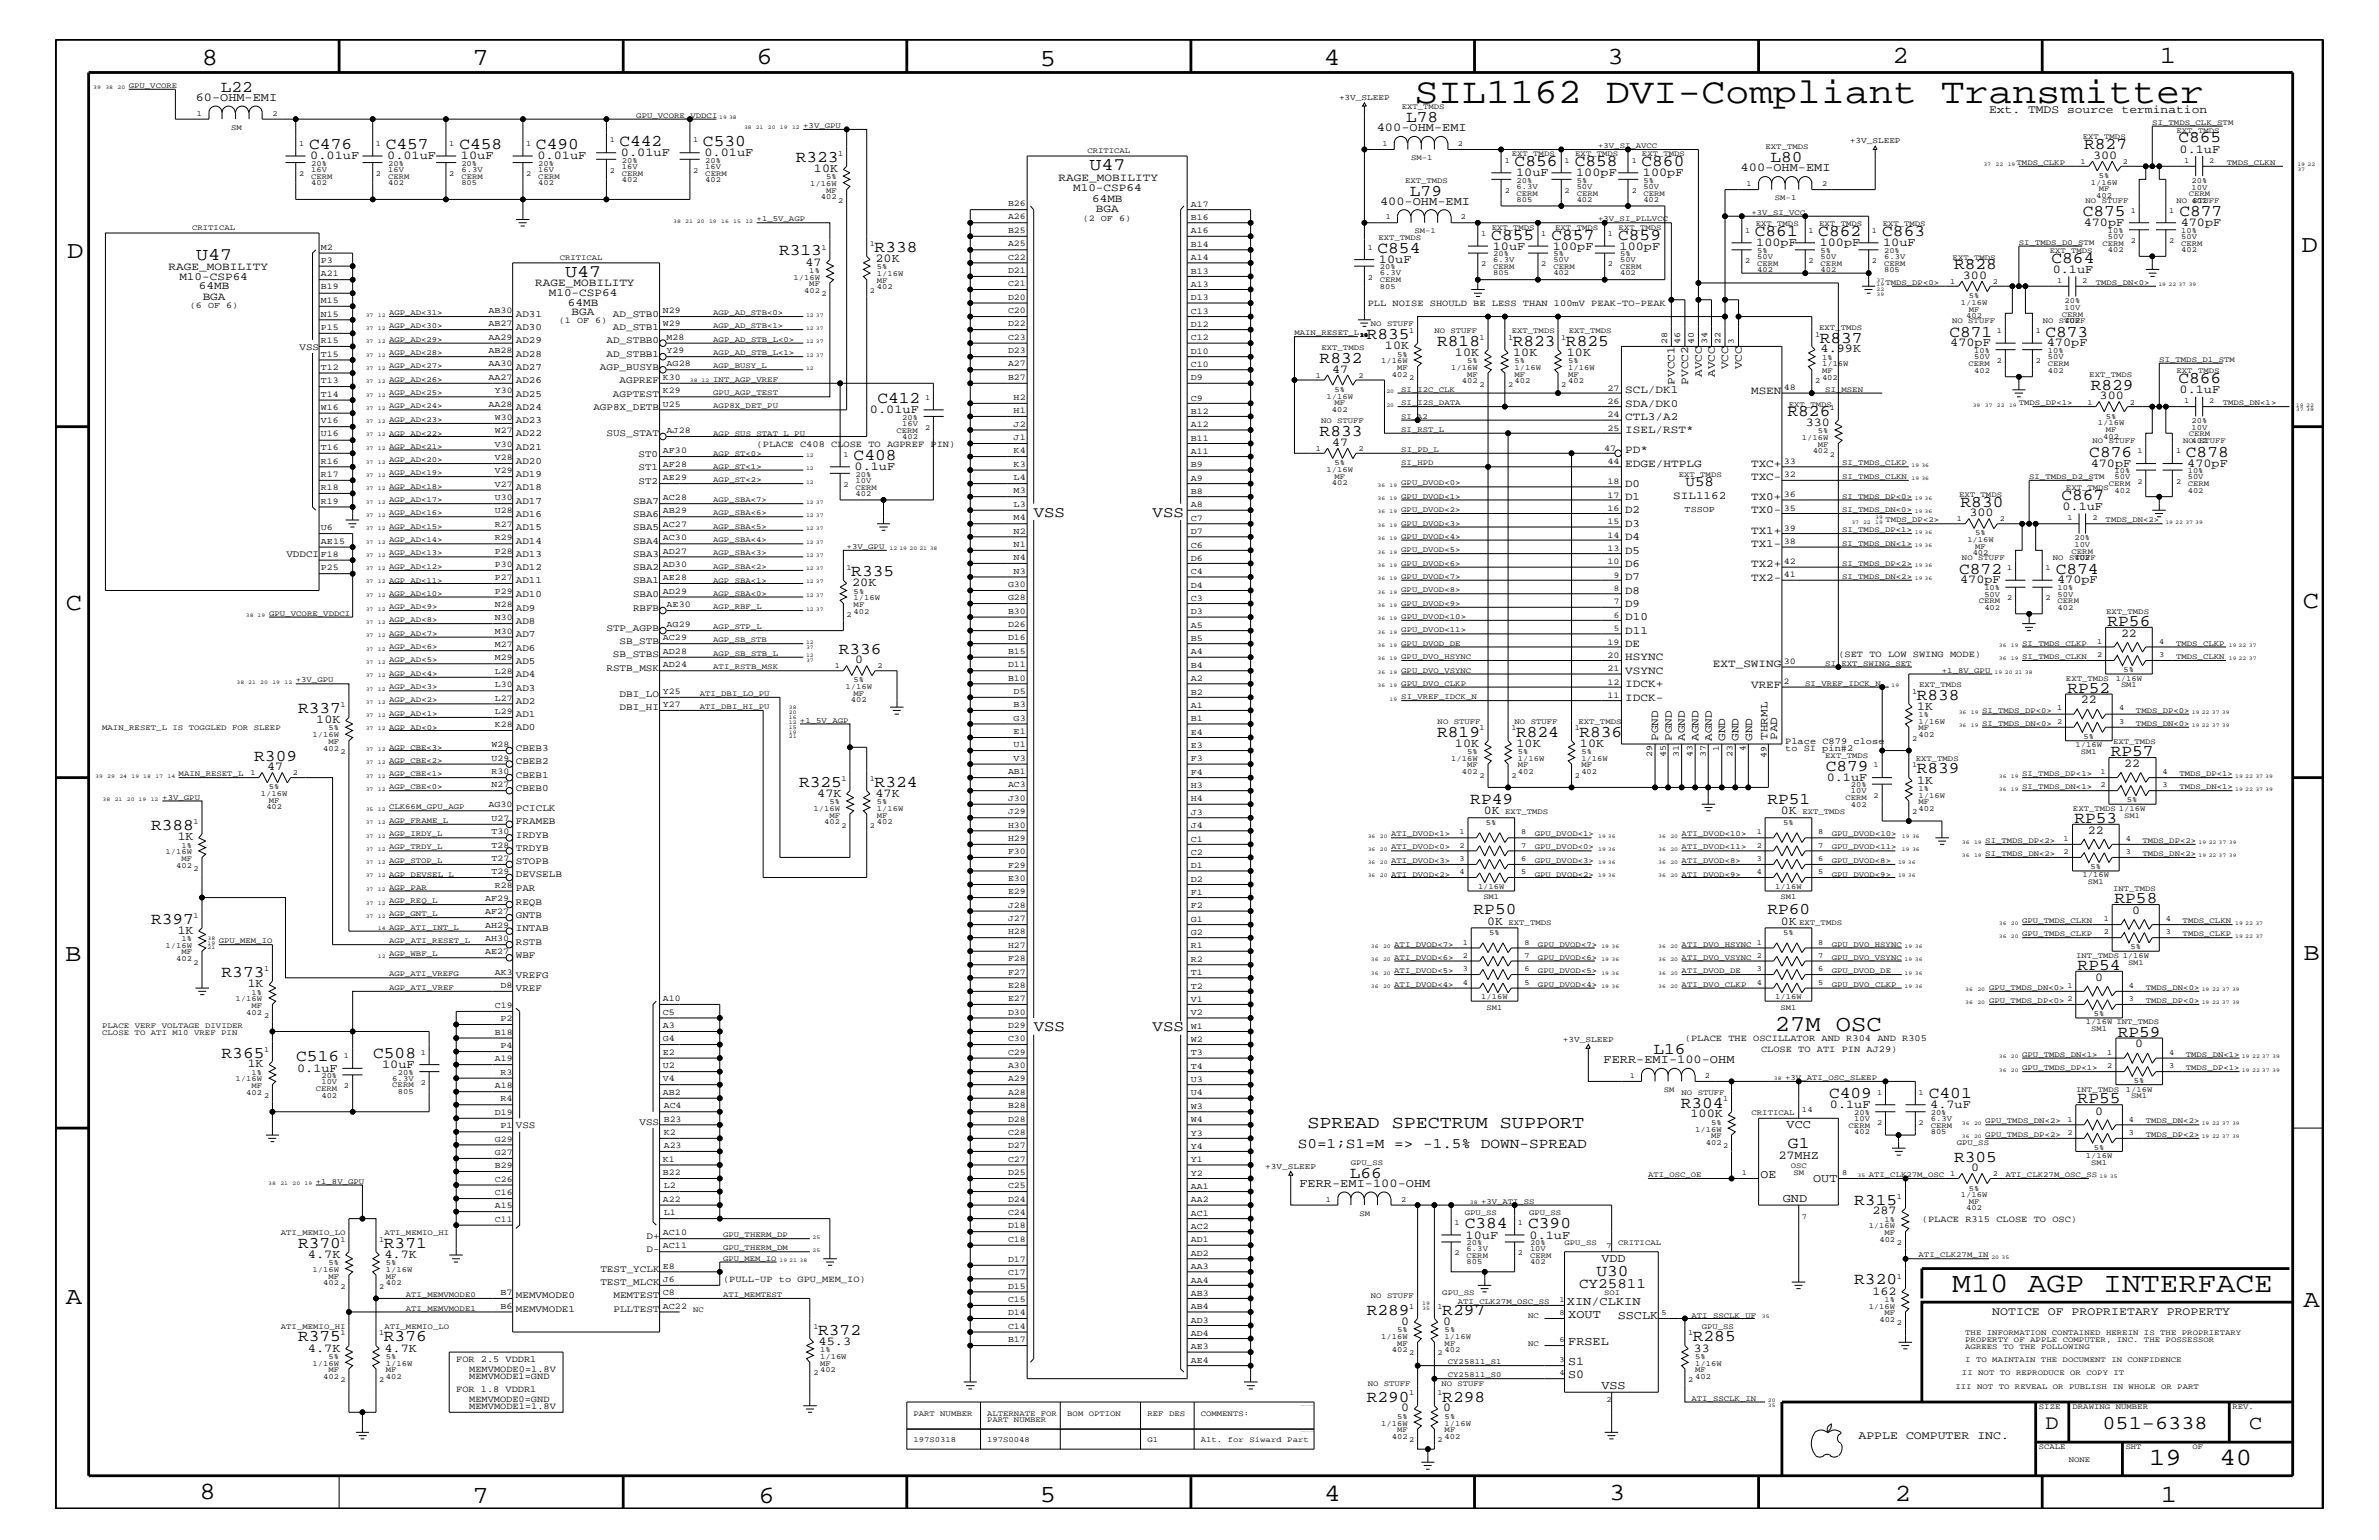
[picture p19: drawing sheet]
<svg xmlns="http://www.w3.org/2000/svg" width="432mm" height="279mm" viewBox="0 0 432 279" stroke-linecap="round" stroke-linejoin="round" font-family="sans-serif">
<defs><g id="words">
<text font-size="6.5" x="256.7" y="18.7">SIL1162 DVI-Compliant Transmitter</text>
<text font-size="5.2" x="354.3" y="234.4">M10 AGP INTERFACE</text>
<g font-size="4.5">
<text x="36.7" y="11.7">8</text>
<text x="85.8" y="11.7">7</text>
<text x="137.3" y="11.5">6</text>
<text x="240.3" y="11.7">4</text>
<text x="291.8" y="11.5">3</text>
<text x="343.5" y="11.5">2</text>
<text x="392" y="11.5">1</text>
<text x="188.7" y="12.1">5</text>
<text x="12.2" y="46.8">D</text>
<text x="417.7" y="45.7">D</text>
<text x="11.9" y="110.6">C</text>
<text x="418" y="110.3">C</text>
<text x="11.9" y="174.3">B</text>
<text x="418.1" y="174.2">B</text>
<text x="11.9" y="236.7">A</text>
<text x="418.1" y="237.1">A</text>
<text x="390.1" y="265.9">19</text>
<text x="402.8" y="265.9">40</text>
<text x="36.2" y="271.9">8</text>
<text x="85.8" y="272.7">7</text>
<text x="137.7" y="272.7">6</text>
<text x="188.7" y="272.5">5</text>
<text x="240.4" y="272.3">4</text>
<text x="292.1" y="272.2">3</text>
<text x="343.9" y="272.3">2</text>
<text x="392.2" y="272.6">1</text>
</g>
<text font-size="4.1" x="322.2" y="187.1">27M OSC</text>
<text font-size="3.7" x="371.3" y="259.3">D</text>
<g font-size="3.6">
<text x="381.6" y="259.3">051-6338</text>
<text x="408.3" y="259.3">C</text>
</g>
<g font-size="3.2">
<text x="197.7" y="30.8">U47</text>
<text x="35.6" y="47.2">U47</text>
<text x="102.6" y="50.2">U47</text>
<text x="237.3" y="204.7">SPREAD SPECTRUM SUPPORT</text>
</g>
<g font-size="3">
<text x="40.1" y="16.7">L22</text>
<text x="255.2" y="22.1">L78</text>
<text x="56.1" y="27.1">C476</text>
<text x="70" y="27.1">C457</text>
<text x="83.4" y="27.1">C458</text>
<text x="97.3" y="27.1">C490</text>
<text x="112.4" y="26.5">C442</text>
<text x="127.6" y="26.5">C530</text>
<text x="144.4" y="29.4">R323</text>
<text x="321.4" y="29.4">L80</text>
<text x="378.3" y="27.1">R827</text>
<text x="395.4" y="25.9">C865</text>
<text x="255.9" y="35.5">L79</text>
<text x="274.9" y="30.2">C856</text>
<text x="285.8" y="30.2">C858</text>
<text x="297.9" y="30.2">C860</text>
<text x="378" y="39.2">C875</text>
<text x="395.6" y="39.2">C877</text>
<text x="141.4" y="46.3">R313</text>
<text x="158.7" y="45.7">R338</text>
<text x="250" y="45.9">C854</text>
<text x="270.7" y="43.5">C855</text>
<text x="281.6" y="43.5">C857</text>
<text x="293.7" y="43.5">C859</text>
<text x="318.5" y="42.9">C861</text>
<text x="330" y="42.9">C862</text>
<text x="341.6" y="42.9">C863</text>
<text x="372.4" y="47.7">C864</text>
<text x="354.7" y="48.9">R828</text>
<text x="239.5" y="65.9">R832</text>
<text x="248.1" y="61.5">R835</text>
<text x="260.9" y="62.8">R818</text>
<text x="274.6" y="62.8">R823</text>
<text x="284.2" y="62.8">R825</text>
<text x="330.3" y="62.2">R837</text>
<text x="353.8" y="61.1">C871</text>
<text x="371.3" y="61.1">C873</text>
<text x="379.5" y="70.7">R829</text>
<text x="395.4" y="69.5">C866</text>
<text x="159.3" y="73.2">C412</text>
<text x="324.4" y="75.5">R826</text>
<text x="154.9" y="83.5">C408</text>
<text x="239.5" y="79.2">R833</text>
<text x="379.2" y="82.8">C876</text>
<text x="396.7" y="82.8">C878</text>
<text x="355.9" y="92">R830</text>
<text x="374.1" y="90.7">C867</text>
<text x="154.5" y="104.6">R335</text>
<text x="355.6" y="104.1">C872</text>
<text x="373.1" y="104.1">C874</text>
<text x="382.5" y="113.6">RP56</text>
<text x="152.2" y="118.6">R336</text>
<text x="375.2" y="125.7">RP52</text>
<text x="54.1" y="129.4">R337</text>
<text x="347.9" y="127">R838</text>
<text x="260.9" y="133.6">R819</text>
<text x="275.2" y="133.6">R824</text>
<text x="286.7" y="133.6">R836</text>
<text x="383.1" y="137.2">RP57</text>
<text x="46.1" y="138">R309</text>
<text x="145" y="142.8">R325</text>
<text x="158.7" y="142.8">R324</text>
<text x="331.4" y="139.8">C879</text>
<text x="347.9" y="140.3">R839</text>
<text x="266.9" y="145.8">RP49</text>
<text x="320.8" y="145.8">RP51</text>
<text x="376.5" y="149.3">RP53</text>
<text x="27.4" y="150.7">R388</text>
<text x="27.4" y="167.6">R397</text>
<text x="267.5" y="165.8">RP50</text>
<text x="320.8" y="165.8">RP60</text>
<text x="383.8" y="163.9">RP58</text>
<text x="40.2" y="177.3">R373</text>
<text x="377.1" y="176">RP54</text>
<text x="40.2" y="191.9">R365</text>
<text x="67.7" y="192">C508</text>
<text x="300.1" y="191.2">L16</text>
<text x="384.4" y="188.1">RP59</text>
<text x="53.8" y="192.6">C516</text>
<text x="305.1" y="200.9">R304</text>
<text x="332" y="199.2">C409</text>
<text x="350.1" y="199.2">C401</text>
<text x="377.1" y="200.2">RP55</text>
<text x="324.5" y="208.2">G1</text>
<text x="245" y="213.6">L66</text>
<text x="354.7" y="210.8">R305</text>
<text x="336.5" y="218.6">R315</text>
<text x="54.1" y="226.4">R370</text>
<text x="69.7" y="226.4">R371</text>
<text x="265.9" y="222.9">C384</text>
<text x="277.4" y="222.9">C390</text>
<text x="289.8" y="231.6">U30</text>
<text x="336.5" y="233">R320</text>
<text x="248.1" y="238.5">R289</text>
<text x="261.8" y="238.5">R297</text>
<text x="54.1" y="243.4">R375</text>
<text x="69.7" y="243.4">R376</text>
<text x="148.5" y="242.2">R372</text>
<text x="307.3" y="243.4">R285</text>
<text x="248.1" y="254.3">R290</text>
<text x="261.8" y="254.3">R298</text>
</g>
<g font-size="2.8">
<text x="187.6" y="93.8">VSS</text>
<text x="209.2" y="93.8">VSS</text>
<text x="187.6" y="187.1">VSS</text>
<text x="209.2" y="187.1">VSS</text>
</g>
<g font-size="2.6">
<text x="305.9" y="88.2">U58</text>
<text x="235.5" y="208.3">S0=1;S1=M =&gt; -1.5% DOWN-SPREAD</text>
<text x="286.6" y="233.7">CY25811</text>
</g>
<g font-size="2.2">
<text x="35.5" y="18.4">60-OHM-EMI</text>
<text x="249.9" y="23.8">400-OHM-EMI</text>
<text x="56.3" y="28.9">0.01uF</text>
<text x="70.3" y="28.9">0.01uF</text>
<text x="83.7" y="28.9">10uF</text>
<text x="97.5" y="28.9">0.01uF</text>
<text x="112.7" y="28.3">0.01uF</text>
<text x="127.8" y="28.3">0.01uF</text>
<text x="379.9" y="28.8">300</text>
<text x="395.6" y="27.7">0.1uF</text>
<text x="147.7" y="31.2">10K</text>
<text x="275.2" y="31.9">10uF</text>
<text x="286.1" y="31.9">100pF</text>
<text x="298.2" y="31.9">100pF</text>
<text x="315.9" y="31.1">400-OHM-EMI</text>
<text x="250.5" y="37.2">400-OHM-EMI</text>
<text x="378.2" y="41">470pF</text>
<text x="395.8" y="41">470pF</text>
<text x="158.9" y="47.6">20K</text>
<text x="250.3" y="47.7">10uF</text>
<text x="270.9" y="45.3">10uF</text>
<text x="281.9" y="45.3">100pF</text>
<text x="294" y="45.3">100pF</text>
<text x="318.8" y="44.6">100pF</text>
<text x="330.3" y="44.6">100pF</text>
<text x="341.8" y="44.6">10uF</text>
<text x="146.2" y="48.2">47</text>
<text x="356.3" y="50.7">300</text>
<text x="372.6" y="49.6">0.1uF</text>
<text x="251.4" y="63.4">10K</text>
<text x="264.1" y="64.5">10K</text>
<text x="274.7" y="64.5">10K</text>
<text x="284.4" y="64.5">10K</text>
<text x="330.5" y="64">4.99K</text>
<text x="354" y="62.9">470pF</text>
<text x="371.5" y="62.9">470pF</text>
<text x="241.8" y="67.6">47</text>
<text x="395.6" y="71.3">0.1uF</text>
<text x="157.9" y="75">0.01uF</text>
<text x="327.7" y="77.3">330</text>
<text x="381.1" y="72.4">300</text>
<text x="241.8" y="80.9">47</text>
<text x="155.1" y="85.3">0.1uF</text>
<text x="379.5" y="84.7">470pF</text>
<text x="397" y="84.7">470pF</text>
<text x="357.5" y="93.7">300</text>
<text x="374.4" y="92.6">0.1uF</text>
<text x="154.7" y="106.4">20K</text>
<text x="355.8" y="105.9">470pF</text>
<text x="373.4" y="105.9">470pF</text>
<text x="385" y="115.5">22</text>
<text x="155.2" y="120.3">0</text>
<text x="57.4" y="131.3">10K</text>
<text x="348" y="128.8">1K</text>
<text x="377.7" y="127.6">22</text>
<text x="264.1" y="135.5">10K</text>
<text x="275.3" y="135.5">10K</text>
<text x="286.8" y="135.5">10K</text>
<text x="48.5" y="139.7">47</text>
<text x="331.6" y="141.7">0.1uF</text>
<text x="348" y="142.2">1K</text>
<text x="385.6" y="139.1">22</text>
<text x="148.3" y="144.6">47K</text>
<text x="158.9" y="144.6">47K</text>
<text x="269.3" y="147.8">0K</text>
<text x="323.3" y="147.8">0K</text>
<text x="32.3" y="152.4">1K</text>
<text x="379" y="151.2">22</text>
<text x="269.9" y="167.8">0K</text>
<text x="323.3" y="167.8">0K</text>
<text x="387" y="165.8">0</text>
<text x="32.3" y="169.4">1K</text>
<text x="45" y="179.1">1K</text>
<text x="380.3" y="177.9">0</text>
<text x="387.6" y="190">0</text>
<text x="45" y="193.7">1K</text>
<text x="53.9" y="194.4">0.1uF</text>
<text x="69.3" y="193.8">10uF</text>
<text x="291" y="192.9">FERR-EMI-100-OHM</text>
<text x="306.8" y="202.7">100K</text>
<text x="332.1" y="201">0.1uF</text>
<text x="350.4" y="201">4.7uF</text>
<text x="380.3" y="202.2">0</text>
<text x="324.3" y="204.7">VCC</text>
<text x="235.8" y="215.3">FERR-EMI-100-OHM</text>
<text x="319.5" y="213.8">OE</text>
<text x="322.8" y="210.3">27MHZ</text>
<text x="329.1" y="214.4">OUT</text>
<text x="357.8" y="212.5">0</text>
<text x="323.6" y="218">GND</text>
<text x="339.9" y="220.3">287</text>
<text x="266" y="224.7">10uF</text>
<text x="277.6" y="224.7">0.1uF</text>
<text x="55.9" y="228.2">4.7K</text>
<text x="69.8" y="228.2">4.7K</text>
<text x="290.7" y="229.1">VDD</text>
<text x="284.4" y="236.8">XIN/CLKIN</text>
<text x="284.6" y="239.1">XOUT</text>
<text x="293.6" y="239.3">SSCLK</text>
<text x="339.9" y="234.9">162</text>
<text x="55.9" y="245.2">4.7K</text>
<text x="69.8" y="245.2">4.7K</text>
<text x="148.6" y="244">45.3</text>
<text x="254.3" y="240.3">0</text>
<text x="262" y="240.3">0</text>
<text x="284.6" y="244">FRSEL</text>
<text x="307.4" y="245.2">33</text>
<text x="284.6" y="250">S0</text>
<text x="284.6" y="247.7">S1</text>
<text x="254.3" y="256.1">0</text>
<text x="262" y="256.1">0</text>
<text x="290.7" y="252.1">VSS</text>
</g>
<g font-size="2.1">
<text x="361" y="20.4">Ext. TMDS source termination</text>
<text x="361.6" y="238.6">NOTICE OF PROPRIETARY PROPERTY</text>
<text x="337.3" y="261.1">APPLE COMPUTER INC.</text>
</g>
<g font-size="2">
<text x="192.2" y="32.8">RAGE_MOBILITY</text>
<text x="194.8" y="34.7">M10-CSP64</text>
<text x="198.2" y="36.7">64MB</text>
<text x="198.9" y="38.5">BGA</text>
<text x="30.6" y="49.1">RAGE_MOBILITY</text>
<text x="32.6" y="50.8">M10-CSP64</text>
<text x="36.1" y="52.5">64MB</text>
<text x="97.2" y="51.9">RAGE_MOBILITY</text>
<text x="99.6" y="53.8">M10-CSP64</text>
<text x="36.8" y="54.4">BGA</text>
<text x="103.1" y="55.5">64MB</text>
<text x="103.8" y="57.2">BGA</text>
<text x="295" y="71.3">SCL/DK1</text>
<text x="304" y="69.8" transform="rotate(-90 304 69.8)">PVCC1</text>
<text x="306.4" y="69.8" transform="rotate(-90 306.4 69.8)">PVCC2</text>
<text x="308.9" y="68.4" transform="rotate(-90 308.9 68.4)">AVCC</text>
<text x="311.2" y="68.4" transform="rotate(-90 311.2 68.4)">AVCC</text>
<text x="313.7" y="67" transform="rotate(-90 313.7 67)">VCC</text>
<text x="316.1" y="67" transform="rotate(-90 316.1 67)">VCC</text>
<text x="317.8" y="71.4">MSEN</text>
<text x="295" y="73.8">SDA/DK0</text>
<text x="295" y="76.2">CTL3/A2</text>
<text x="295" y="82.2">PD*</text>
<text x="295" y="78.6">ISEL/RST*</text>
<text x="295" y="84.7">EDGE/HTPLG</text>
<text x="295" y="88.3">D0</text>
<text x="317.8" y="87.2">TXC-</text>
<text x="317.8" y="84.7">TXC+</text>
<text x="295" y="93.2">D2</text>
<text x="295" y="95.6">D3</text>
<text x="295" y="90.7">D1</text>
<text x="303.7" y="90.6">SIL1162</text>
<text x="317.8" y="90.8">TX0+</text>
<text x="317.8" y="93.2">TX0-</text>
<text x="295" y="98">D4</text>
<text x="295" y="100.4">D5</text>
<text x="317.8" y="96.8">TX1+</text>
<text x="317.8" y="99.3">TX1-</text>
<text x="295" y="102.9">D6</text>
<text x="295" y="105.3">D7</text>
<text x="295" y="107.7">D8</text>
<text x="317.8" y="105.4">TX2-</text>
<text x="317.8" y="102.9">TX2+</text>
<text x="295" y="112.6">D10</text>
<text x="295" y="110.2">D9</text>
<text x="295" y="117.4">DE</text>
<text x="295" y="119.8">HSYNC</text>
<text x="295" y="115">D11</text>
<text x="295" y="122.3">VSYNC</text>
<text x="295" y="124.7">IDCK+</text>
<text x="310.9" y="121.1">EXT_SWING</text>
<text x="317.8" y="124.7">VREF</text>
<text x="295" y="127.1">IDCK-</text>
<text x="301" y="134.4" transform="rotate(-90 301 134.4)">PGND</text>
<text x="303.4" y="134.4" transform="rotate(-90 303.4 134.4)">PGND</text>
<text x="305.8" y="134.4" transform="rotate(-90 305.8 134.4)">AGND</text>
<text x="308.3" y="134.4" transform="rotate(-90 308.3 134.4)">AGND</text>
<text x="310.7" y="134.4" transform="rotate(-90 310.7 134.4)">AGND</text>
<text x="313.1" y="134.4" transform="rotate(-90 313.1 134.4)">GND</text>
<text x="315.6" y="134.4" transform="rotate(-90 315.6 134.4)">GND</text>
<text x="318" y="134.4" transform="rotate(-90 318 134.4)">GND</text>
<text x="320.8" y="134.2" transform="rotate(-90 320.8 134.2)">THRML</text>
<text x="322.6" y="134.2" transform="rotate(-90 322.6 134.2)">PAD</text>
</g>
<g font-size="1.8">
<text x="93.6" y="59.8">AD30</text>
<text x="93.6" y="57.4">AD31</text>
<text x="111.3" y="57.4">AD_STB0</text>
<text x="111.3" y="59.8">AD_STB1</text>
<text x="54.4" y="63.4">VSS</text>
<text x="93.6" y="62.3">AD29</text>
<text x="93.6" y="64.7">AD28</text>
<text x="110.1" y="64.7">AD_STBB1</text>
<text x="110.1" y="62.3">AD_STBB0</text>
<text x="93.6" y="67.1">AD27</text>
<text x="93.6" y="69.5">AD26</text>
<text x="93.6" y="72">AD25</text>
<text x="108.9" y="67.1">AGP_BUSYB</text>
<text x="111.3" y="72">AGPTEST</text>
<text x="112.4" y="69.5">AGPREF</text>
<text x="93.6" y="74.4">AD24</text>
<text x="93.6" y="76.8">AD23</text>
<text x="107.7" y="74.4">AGP8X_DETB</text>
<text x="93.6" y="79.2">AD22</text>
<text x="93.6" y="81.6">AD21</text>
<text x="110.1" y="79.2">SUS_STAT</text>
<text x="115.9" y="82.8">ST0</text>
<text x="93.6" y="86.5">AD19</text>
<text x="93.6" y="84.1">AD20</text>
<text x="93.6" y="88.9">AD18</text>
<text x="115.9" y="85.3">ST1</text>
<text x="115.9" y="87.7">ST2</text>
<text x="93.6" y="91.4">AD17</text>
<text x="93.6" y="93.8">AD16</text>
<text x="114.9" y="93.8">SBA6</text>
<text x="114.9" y="91.4">SBA7</text>
<text x="52" y="101">VDDCI</text>
<text x="93.6" y="98.7">AD14</text>
<text x="93.6" y="96.2">AD15</text>
<text x="93.6" y="101">AD13</text>
<text x="114.9" y="96.2">SBA5</text>
<text x="114.9" y="101">SBA3</text>
<text x="114.9" y="98.7">SBA4</text>
<text x="93.6" y="105.9">AD11</text>
<text x="93.6" y="103.5">AD12</text>
<text x="114.9" y="103.5">SBA2</text>
<text x="114.9" y="105.9">SBA1</text>
<text x="93.6" y="108.3">AD10</text>
<text x="93.6" y="110.8">AD9</text>
<text x="93.6" y="113.1">AD8</text>
<text x="114.9" y="110.8">RBFB</text>
<text x="114.9" y="108.3">SBA0</text>
<text x="93.6" y="118.1">AD6</text>
<text x="93.6" y="115.6">AD7</text>
<text x="110.1" y="114.4">STP_AGPB</text>
<text x="111.3" y="119.2">SB_STBS</text>
<text x="112.4" y="116.8">SB_STB</text>
<text x="93.6" y="120.4">AD5</text>
<text x="93.6" y="122.9">AD4</text>
<text x="93.6" y="125.3">AD3</text>
<text x="110.1" y="121.7">RSTB_MSK</text>
<text x="93.6" y="130.2">AD1</text>
<text x="93.6" y="127.7">AD2</text>
<text x="112.4" y="126.5">DBI_LO</text>
<text x="112.4" y="128.9">DBI_HI</text>
<text x="93.6" y="136.2">CBEB3</text>
<text x="93.6" y="132.5">AD0</text>
<text x="93.6" y="141.1">CBEB1</text>
<text x="93.6" y="138.6">CBEB2</text>
<text x="93.6" y="143.5">CBEB0</text>
<text x="93.6" y="147.1">PCICLK</text>
<text x="93.6" y="149.5">FRAMEB</text>
<text x="93.6" y="152">IRDYB</text>
<text x="93.6" y="154.4">TRDYB</text>
<text x="93.6" y="161.7">PAR</text>
<text x="93.6" y="159.2">DEVSELB</text>
<text x="93.6" y="156.8">STOPB</text>
<text x="93.6" y="166.5">GNTB</text>
<text x="93.6" y="164.1">REQB</text>
<text x="93.6" y="171.4">RSTB</text>
<text x="93.6" y="168.9">INTAB</text>
<text x="93.6" y="173.8">WBF</text>
<text x="93.6" y="179.9">VREF</text>
<text x="93.6" y="177.4">VREFG</text>
<text x="93.6" y="204.7">VSS</text>
<text x="116.1" y="204.1">VSS</text>
<text x="117.3" y="224.7">D+</text>
<text x="117.3" y="227.1">D-</text>
<text x="109" y="230.7">TEST_YCLK</text>
<text x="109" y="233.2">TEST_MLCK</text>
<text x="93.6" y="238">MEMVMODE1</text>
<text x="93.6" y="235.6">MEMVMODE0</text>
<text x="111.3" y="235.6">MEMTEST</text>
<text x="111.3" y="238">PLLTEST</text>
</g>
<g font-size="1.7">
<text x="248.2" y="55.6">PLL NOISE SHOULD BE LESS THAN 100mV PEAK-TO-PEAK</text>
<text x="137.3" y="81.1">(PLACE C408 CLOSE TO AGPREF PIN)</text>
<text x="333.7" y="119.2">(SET TO LOW SWING MODE)</text>
<text x="324" y="136.2">to SI pin#2</text>
<text x="324" y="135">Place C879 close</text>
<text x="305.8" y="188.9">(PLACE THE OSCILLATOR AND R304 AND R305</text>
<text x="319.6" y="190.8">CLOSE TO ATI PIN AJ29)</text>
<text x="348.8" y="221.7">(PLACE R315 CLOSE TO OSC)</text>
<text x="131.2" y="232.6">(PULL-UP to GPU_MEM_IO)</text>
<text x="82.8" y="247.2">FOR 2.5 VDDR1</text>
<text x="85.2" y="248.9">MEMVMODE0=1.8V</text>
<text x="85.2" y="250.1">MEMVMODE1=GND</text>
<text x="82.8" y="252.6">FOR 1.8 VDDR1</text>
<text x="85.2" y="255.6">MEMVMODE1=1.8V</text>
<text x="85.2" y="254.4">MEMVMODE0=GND</text>
</g>
<g font-size="1.6">
<text x="183" y="39.8">A26</text>
<text x="183" y="37.4">B26</text>
<text x="196.5" y="40.2">(2 OF 6)</text>
<text x="216.2" y="40">B16</text>
<text x="216.2" y="37.5">A17</text>
<text x="58.3" y="47.7">P3</text>
<text x="58.3" y="45.3">M2</text>
<text x="183" y="47.1">C22</text>
<text x="183" y="44.6">A25</text>
<text x="183" y="42.3">B25</text>
<text x="216.2" y="47.2">A14</text>
<text x="216.2" y="44.8">B14</text>
<text x="216.2" y="42.4">A16</text>
<text x="58.3" y="52.5">B19</text>
<text x="58.3" y="50.2">A21</text>
<text x="183" y="51.9">C21</text>
<text x="183" y="49.6">D21</text>
<text x="216.2" y="52.1">A13</text>
<text x="216.2" y="49.6">B13</text>
<text x="34.5" y="55.8">(6 OF 6)</text>
<text x="58.3" y="59.8">P15</text>
<text x="58.3" y="57.4">N15</text>
<text x="58.3" y="55">M15</text>
<text x="88.6" y="56.8">AB30</text>
<text x="88.6" y="59.2">AB27</text>
<text x="101.4" y="58.6">(1 OF 6)</text>
<text x="120.3" y="59.2">W29</text>
<text x="120.3" y="56.8">N29</text>
<text x="183" y="59.2">D22</text>
<text x="183" y="56.8">C20</text>
<text x="183" y="54.4">D20</text>
<text x="216.2" y="59.4">D12</text>
<text x="216.2" y="56.9">C13</text>
<text x="216.2" y="54.5">D13</text>
<text x="58.3" y="64.7">T15</text>
<text x="58.3" y="62.3">R15</text>
<text x="88.6" y="61.7">AA29</text>
<text x="88.6" y="64">AB28</text>
<text x="121" y="64">Y29</text>
<text x="121" y="61.7">M28</text>
<text x="183" y="64">D23</text>
<text x="183" y="61.7">C23</text>
<text x="216.2" y="64.2">D10</text>
<text x="216.2" y="61.8">C12</text>
<text x="302.6" y="62.3" transform="rotate(-90 302.6 62.3)">28</text>
<text x="305" y="62.3" transform="rotate(-90 305 62.3)">46</text>
<text x="307.4" y="62.3" transform="rotate(-90 307.4 62.3)">40</text>
<text x="309.9" y="62.3" transform="rotate(-90 309.9 62.3)">34</text>
<text x="312.3" y="62.3" transform="rotate(-90 312.3 62.3)">22</text>
<text x="314.7" y="62.3" transform="rotate(-90 314.7 62.3)">3</text>
<text x="58.3" y="72">T14</text>
<text x="58.3" y="69.5">T13</text>
<text x="58.3" y="67.1">T12</text>
<text x="88.6" y="66.5">AA30</text>
<text x="88.6" y="68.9">AA27</text>
<text x="89.8" y="71.3">Y30</text>
<text x="120.3" y="71.3">K29</text>
<text x="120.3" y="68.9">K30</text>
<text x="121" y="66.5">AG28</text>
<text x="183" y="68.9">B27</text>
<text x="183" y="66.5">A27</text>
<text x="216.2" y="69">D9</text>
<text x="216.2" y="66.7">C10</text>
<text x="291.8" y="70.9">27</text>
<text x="323.8" y="70.8">48</text>
<text x="58.3" y="76.8">V16</text>
<text x="58.3" y="74.4">W16</text>
<text x="88.6" y="73.8">AA28</text>
<text x="89.8" y="76.2">W30</text>
<text x="120.3" y="73.8">U25</text>
<text x="184" y="77.4">J2</text>
<text x="184" y="75">H1</text>
<text x="184" y="72.6">H2</text>
<text x="216.2" y="77.5">A12</text>
<text x="216.2" y="75.1">B12</text>
<text x="216.2" y="72.7">C9</text>
<text x="291.8" y="73.3">26</text>
<text x="291.8" y="75.7">24</text>
<text x="58.3" y="81.6">T16</text>
<text x="58.3" y="79.2">U16</text>
<text x="89.8" y="78.6">W27</text>
<text x="89.8" y="81.1">V30</text>
<text x="89.8" y="83.5">V28</text>
<text x="120.3" y="82.2">AF30</text>
<text x="121" y="78.6">AJ28</text>
<text x="184" y="82.2">K4</text>
<text x="184" y="79.9">J1</text>
<text x="216.2" y="82.4">A11</text>
<text x="216.2" y="80">B11</text>
<text x="291.2" y="81.8">47</text>
<text x="291.8" y="78.2">25</text>
<text x="58.3" y="88.9">R18</text>
<text x="58.3" y="86.5">R17</text>
<text x="58.3" y="84.1">R16</text>
<text x="89.8" y="85.9">V29</text>
<text x="89.8" y="88.3">V27</text>
<text x="120.3" y="87.2">AE29</text>
<text x="120.3" y="84.7">AF28</text>
<text x="184" y="89.5">M3</text>
<text x="184" y="87.2">L4</text>
<text x="184" y="84.7">K3</text>
<text x="216.2" y="89.7">B8</text>
<text x="216.2" y="87.2">A9</text>
<text x="216.2" y="84.8">B9</text>
<text x="291.8" y="84.2">44</text>
<text x="291.8" y="87.8">18</text>
<text x="323.8" y="86.6">32</text>
<text x="323.8" y="84.2">33</text>
<text x="58.3" y="91.4">R19</text>
<text x="89.8" y="90.7">U30</text>
<text x="89.8" y="93.2">U28</text>
<text x="89.8" y="95.6">R27</text>
<text x="120.3" y="90.7">AC28</text>
<text x="120.3" y="93.2">AB29</text>
<text x="120.3" y="95.6">AC27</text>
<text x="184" y="94.3">M4</text>
<text x="184" y="92">L3</text>
<text x="216.2" y="94.5">C7</text>
<text x="216.2" y="92.1">A8</text>
<text x="291.8" y="95.1">15</text>
<text x="291.8" y="92.7">16</text>
<text x="291.8" y="90.3">17</text>
<text x="305.8" y="92.8">TSSOP</text>
<text x="323.8" y="92.7">35</text>
<text x="323.8" y="90.2">36</text>
<text x="58.3" y="101">F18</text>
<text x="58.3" y="98.7">AE15</text>
<text x="58.3" y="96.2">U6</text>
<text x="89.8" y="98">R29</text>
<text x="89.8" y="100.4">P28</text>
<text x="120.3" y="98">AC30</text>
<text x="120.3" y="100.4">AD27</text>
<text x="184" y="101.6">N4</text>
<text x="184" y="99.3">N1</text>
<text x="184" y="96.8">N2</text>
<text x="216.2" y="101.8">D6</text>
<text x="216.2" y="99.3">C6</text>
<text x="216.2" y="96.9">D7</text>
<text x="291.8" y="100">13</text>
<text x="291.8" y="97.6">14</text>
<text x="323.8" y="98.7">38</text>
<text x="323.8" y="96.3">39</text>
<text x="58.3" y="103.5">P25</text>
<text x="89.8" y="102.9">P30</text>
<text x="89.8" y="105.3">P27</text>
<text x="89.8" y="107.7">P29</text>
<text x="120.3" y="102.9">AD30</text>
<text x="120.3" y="105.3">AE28</text>
<text x="120.3" y="107.7">AD29</text>
<text x="183" y="106.5">G30</text>
<text x="184" y="104.1">N3</text>
<text x="216.2" y="106.6">D4</text>
<text x="216.2" y="104.2">C4</text>
<text x="291.8" y="102.4">10</text>
<text x="292.9" y="107.2">8</text>
<text x="292.9" y="104.8">9</text>
<text x="323.8" y="104.8">41</text>
<text x="323.8" y="102.4">42</text>
<text x="89.8" y="110.2">N28</text>
<text x="89.8" y="112.6">N30</text>
<text x="121" y="110.2">AE30</text>
<text x="121" y="113.8">AG29</text>
<text x="183" y="113.8">D26</text>
<text x="183" y="111.4">B30</text>
<text x="183" y="108.9">G28</text>
<text x="216.2" y="113.9">A5</text>
<text x="216.2" y="111.4">D3</text>
<text x="216.2" y="109.1">C3</text>
<text x="292.9" y="109.7">7</text>
<text x="292.9" y="112.1">6</text>
<text x="89.8" y="115">M30</text>
<text x="89.8" y="117.4">M27</text>
<text x="89.8" y="119.8">M29</text>
<text x="120.3" y="118.6">AD28</text>
<text x="120.3" y="116.2">AC29</text>
<text x="183" y="118.6">B15</text>
<text x="183" y="116.2">D16</text>
<text x="216.2" y="118.7">A4</text>
<text x="216.2" y="116.4">B5</text>
<text x="291.8" y="117">19</text>
<text x="291.8" y="119.4">20</text>
<text x="292.9" y="114.5">5</text>
<text x="89.8" y="122.3">L28</text>
<text x="89.8" y="124.7">L30</text>
<text x="120.3" y="121">AD24</text>
<text x="120.3" y="125.9">Y25</text>
<text x="183" y="123.5">B10</text>
<text x="183" y="121">D11</text>
<text x="184" y="125.9">D5</text>
<text x="216.2" y="123.6">A2</text>
<text x="216.2" y="121.2">B4</text>
<text x="291.8" y="124.2">12</text>
<text x="291.8" y="121.8">21</text>
<text x="323.8" y="124.1">2</text>
<text x="323.8" y="120.5">30</text>
<text x="89.8" y="127.1">L27</text>
<text x="89.8" y="129.6">L29</text>
<text x="89.8" y="131.9">K28</text>
<text x="120.3" y="128.3">Y27</text>
<text x="184" y="130.8">G3</text>
<text x="184" y="128.3">B3</text>
<text x="216.2" y="130.8">B1</text>
<text x="216.2" y="128.5">A1</text>
<text x="216.2" y="126">B2</text>
<text x="291.8" y="126.7">11</text>
<text x="89.2" y="135.6">W28</text>
<text x="184" y="135.6">U1</text>
<text x="184" y="133.2">E1</text>
<text x="216.2" y="135.7">E3</text>
<text x="216.2" y="133.3">E4</text>
<text x="299.9" y="137.4" transform="rotate(-90 299.9 137.4)">29</text>
<text x="302.3" y="137.4" transform="rotate(-90 302.3 137.4)">45</text>
<text x="304.7" y="137.4" transform="rotate(-90 304.7 137.4)">31</text>
<text x="307.2" y="137.4" transform="rotate(-90 307.2 137.4)">43</text>
<text x="309.6" y="137.4" transform="rotate(-90 309.6 137.4)">37</text>
<text x="312" y="136.2" transform="rotate(-90 312 136.2)">1</text>
<text x="314.5" y="137.4" transform="rotate(-90 314.5 137.4)">23</text>
<text x="316.8" y="136.2" transform="rotate(-90 316.8 136.2)">4</text>
<text x="320.6" y="137.5" transform="rotate(-90 320.6 137.5)">49</text>
<text x="89.2" y="138">U29</text>
<text x="89.2" y="140.5">R30</text>
<text x="89.2" y="142.9">N27</text>
<text x="183" y="142.9">AC3</text>
<text x="183" y="140.5">AB1</text>
<text x="184" y="138">V3</text>
<text x="216.2" y="143">H3</text>
<text x="216.2" y="140.6">F4</text>
<text x="216.2" y="138.1">F3</text>
<text x="88.6" y="146.5">AG30</text>
<text x="89.2" y="149">U27</text>
<text x="183" y="147.7">J29</text>
<text x="183" y="145.3">J30</text>
<text x="216.2" y="147.9">J3</text>
<text x="216.2" y="145.4">H4</text>
<text x="89.2" y="153.8">T28</text>
<text x="89.2" y="151.3">T30</text>
<text x="183" y="155">F30</text>
<text x="183" y="152.6">H29</text>
<text x="183" y="150.1">H30</text>
<text x="216.2" y="155.1">C2</text>
<text x="216.2" y="152.7">C1</text>
<text x="216.2" y="150.2">J4</text>
<text x="89.2" y="156.2">T27</text>
<text x="89.2" y="158.6">T29</text>
<text x="89.8" y="161.1">R28</text>
<text x="183" y="159.9">E30</text>
<text x="183" y="157.4">F29</text>
<text x="216.2" y="160">D2</text>
<text x="216.2" y="157.5">D1</text>
<text x="88.1" y="163.5">AF29</text>
<text x="88.1" y="165.9">AF27</text>
<text x="183" y="167.2">J27</text>
<text x="183" y="164.7">J28</text>
<text x="183" y="162.2">E29</text>
<text x="216.2" y="167.2">G1</text>
<text x="216.2" y="164.8">F2</text>
<text x="216.2" y="162.4">F1</text>
<text x="88.1" y="170.7">AH30</text>
<text x="88.1" y="173.2">AE27</text>
<text x="88.1" y="168.3">AH29</text>
<text x="183" y="172">H27</text>
<text x="183" y="169.5">H28</text>
<text x="216.2" y="172.1">R1</text>
<text x="216.2" y="169.7">G2</text>
<text x="89.8" y="176.8">AK3</text>
<text x="90.8" y="179.3">D8</text>
<text x="183" y="179.3">E28</text>
<text x="183" y="176.8">F27</text>
<text x="183" y="174.4">F28</text>
<text x="216.2" y="179.4">T2</text>
<text x="216.2" y="176.9">T1</text>
<text x="216.2" y="174.5">R2</text>
<text x="89.8" y="182.9">C19</text>
<text x="90.8" y="185.3">P2</text>
<text x="120.3" y="184.1">C5</text>
<text x="120.3" y="181.6">A10</text>
<text x="183" y="184.1">D30</text>
<text x="183" y="181.6">E27</text>
<text x="216.2" y="184.2">V2</text>
<text x="216.2" y="181.8">V1</text>
<text x="89.8" y="187.7">B18</text>
<text x="90.8" y="190.2">P4</text>
<text x="120.3" y="191.4">E2</text>
<text x="120.3" y="188.9">G4</text>
<text x="120.3" y="186.5">A3</text>
<text x="183" y="191.4">C29</text>
<text x="183" y="188.9">C30</text>
<text x="183" y="186.5">D29</text>
<text x="216.2" y="191.5">T3</text>
<text x="216.2" y="189.1">W2</text>
<text x="216.2" y="186.6">W1</text>
<text x="89.8" y="197.4">A18</text>
<text x="89.8" y="192.6">A19</text>
<text x="90.8" y="195">R3</text>
<text x="120.3" y="196.2">V4</text>
<text x="120.3" y="193.8">U2</text>
<text x="183" y="196.2">A29</text>
<text x="183" y="193.8">A30</text>
<text x="216.2" y="196.4">U3</text>
<text x="216.2" y="193.9">T4</text>
<text x="89.8" y="202.3">D19</text>
<text x="90.8" y="199.8">R4</text>
<text x="120.3" y="198.7">AB2</text>
<text x="120.5" y="203.5">B23</text>
<text x="120.5" y="201">AC4</text>
<text x="183" y="203.5">D28</text>
<text x="183" y="201">B28</text>
<text x="183" y="198.7">A28</text>
<text x="216.2" y="203.6">W4</text>
<text x="216.2" y="201.2">W3</text>
<text x="216.2" y="198.7">U4</text>
<text x="89.8" y="209.6">G27</text>
<text x="89.8" y="207.1">G29</text>
<text x="90.8" y="204.7">P1</text>
<text x="120.5" y="208.3">A23</text>
<text x="120.5" y="205.9">K2</text>
<text x="183" y="208.3">D27</text>
<text x="183" y="205.9">C28</text>
<text x="216.2" y="208.5">Y4</text>
<text x="216.2" y="206">Y3</text>
<text x="89.8" y="214.4">C26</text>
<text x="89.8" y="211.9">B29</text>
<text x="120.3" y="213.2">B22</text>
<text x="120.3" y="210.8">K1</text>
<text x="120.5" y="215.6">L2</text>
<text x="183" y="215.6">C25</text>
<text x="183" y="213.2">D25</text>
<text x="183" y="210.8">C27</text>
<text x="216.2" y="213.3">Y2</text>
<text x="216.2" y="210.8">Y1</text>
<text x="216.2" y="215.8">AA1</text>
<text x="89.8" y="221.7">C11</text>
<text x="89.8" y="219.2">A15</text>
<text x="89.8" y="216.9">C16</text>
<text x="120.3" y="218.1">A22</text>
<text x="120.5" y="220.5">L1</text>
<text x="183" y="220.5">C24</text>
<text x="183" y="218">D24</text>
<text x="216.2" y="220.6">AC1</text>
<text x="216.2" y="218.1">AA2</text>
<text x="120.3" y="226.5">AC11</text>
<text x="120.3" y="224.1">AC10</text>
<text x="183" y="225.3">C18</text>
<text x="183" y="222.9">D18</text>
<text x="216.2" y="227.9">AD2</text>
<text x="216.2" y="225.4">AD1</text>
<text x="216.2" y="223">AC2</text>
<text x="120.3" y="230.2">E8</text>
<text x="120.3" y="232.6">J6</text>
<text x="183" y="233.8">D15</text>
<text x="183" y="231.3">C17</text>
<text x="183" y="229">D17</text>
<text x="216.2" y="232.7">AA4</text>
<text x="216.2" y="230.2">AA3</text>
<text x="90.8" y="237.4">B6</text>
<text x="90.8" y="235">B7</text>
<text x="120.3" y="237.4">AC22</text>
<text x="120.3" y="235">C8</text>
<text x="183" y="238.6">D14</text>
<text x="183" y="236.2">C15</text>
<text x="216.2" y="240">AD3</text>
<text x="216.2" y="237.5">AB4</text>
<text x="216.2" y="235.1">AB3</text>
<text x="183" y="243.5">B17</text>
<text x="183" y="241.1">C14</text>
<text x="216.2" y="244.8">AE3</text>
<text x="216.2" y="242.4">AD4</text>
<text x="216.2" y="247.3">AE4</text>
</g>
<g font-size="1.5">
<text x="243" y="18.1">+3V_SLEEP</text>
<text x="335.7" y="26">+3V_SLEEP</text>
<text x="283.7" y="189.1">+3V_SLEEP</text>
<text x="229.7" y="212.1">+3V_SLEEP</text>
</g>
<g font-size="1.4">
<text x="23.4" y="15.9">GPU_VCORE</text>
<text x="35.7" y="21">1</text>
<text x="42" y="23.6">SM</text>
<text x="49.4" y="21">2</text>
<text x="115.5" y="21.4">GPU_VCORE_VDDCI</text>
<text x="145.8" y="23.2">+3V_GPU</text>
<text x="254.4" y="19.8">EXT_TMDS</text>
<text x="390.7" y="22.6">SI_TMDS_CLK_STM</text>
<text x="54.3" y="26.5">1</text>
<text x="68.2" y="26.5">1</text>
<text x="81.5" y="26.5">1</text>
<text x="95.5" y="26.5">1</text>
<text x="110.7" y="25.9">1</text>
<text x="112.9" y="29.5">20%</text>
<text x="125.8" y="25.9">1</text>
<text x="128" y="29.5">20%</text>
<text x="152.1" y="28.3">1</text>
<text x="197.4" y="27.7">CRITICAL</text>
<text x="251" y="26.5">1</text>
<text x="256.1" y="29.1">SM-1</text>
<text x="264.6" y="26.5">2</text>
<text x="273.1" y="29.5">1</text>
<text x="274.4" y="28.3">EXT_TMDS</text>
<text x="284" y="29.5">1</text>
<text x="285.9" y="28.3">EXT_TMDS</text>
<text x="290.1" y="26.9">+3V_SI_AVCC</text>
<text x="296.2" y="29.5">1</text>
<text x="298" y="28.3">EXT_TMDS</text>
<text x="320.5" y="27.1">EXT_TMDS</text>
<text x="366" y="29.9">TMDS_CLKP</text>
<text x="377.6" y="29.7">1</text>
<text x="378" y="25.3">EXT_TMDS</text>
<text x="385.3" y="29.7">2</text>
<text x="395.1" y="24.1">EXT_TMDS</text>
<text x="396.4" y="29.5">1</text>
<text x="401" y="29.5">2</text>
<text x="404.2" y="29.9">TMDS_CLKN</text>
<text x="54.3" y="31.9">2</text>
<text x="56.5" y="30.2">20%</text>
<text x="56.5" y="32.5">CERM</text>
<text x="56.5" y="33.6">402</text>
<text x="56.5" y="31.2">16V</text>
<text x="68.2" y="31.9">2</text>
<text x="70.4" y="31.2">16V</text>
<text x="70.4" y="32.5">CERM</text>
<text x="70.4" y="30.2">20%</text>
<text x="70.4" y="33.6">402</text>
<text x="81.5" y="31.9">2</text>
<text x="83.7" y="33.6">805</text>
<text x="83.7" y="31.2">6.3V</text>
<text x="83.7" y="30.2">20%</text>
<text x="83.7" y="32.5">CERM</text>
<text x="95.5" y="31.9">2</text>
<text x="97.7" y="32.5">CERM</text>
<text x="97.7" y="33.6">402</text>
<text x="97.7" y="30.2">20%</text>
<text x="97.7" y="31.2">16V</text>
<text x="110.7" y="31.4">2</text>
<text x="112.9" y="33">402</text>
<text x="112.9" y="31.9">CERM</text>
<text x="112.9" y="30.6">16V</text>
<text x="125.8" y="31.4">2</text>
<text x="128" y="33">402</text>
<text x="128" y="31.9">CERM</text>
<text x="128" y="30.6">16V</text>
<text x="147.1" y="33.8">1/16W</text>
<text x="149.9" y="32.5">5%</text>
<text x="149.9" y="35">MF</text>
<text x="255" y="33.1">EXT_TMDS</text>
<text x="273.1" y="35">2</text>
<text x="275.3" y="35.5">CERM</text>
<text x="275.3" y="34.2">6.3V</text>
<text x="275.3" y="33.1">20%</text>
<text x="284" y="35">2</text>
<text x="286.2" y="34.2">50V</text>
<text x="286.2" y="35.5">CERM</text>
<text x="286.2" y="33.1">5%</text>
<text x="296.2" y="35">2</text>
<text x="298.3" y="35.5">CERM</text>
<text x="298.3" y="33.1">5%</text>
<text x="298.3" y="34.2">50V</text>
<text x="317" y="33.8">1</text>
<text x="330.7" y="33.8">2</text>
<text x="379.5" y="33.6">1/16W</text>
<text x="380.5" y="35.9">402</text>
<text x="381" y="32.3">5%</text>
<text x="381" y="34.7">MF</text>
<text x="397.3" y="35.6">CERM</text>
<text x="397.8" y="34.4">10V</text>
<text x="397.8" y="33.1">20%</text>
<text x="34.9" y="41.7">CRITICAL</text>
<text x="137.3" y="40.2">+1_5V_AGP</text>
<text x="149" y="36.2">402</text>
<text x="152.1" y="36.8">2</text>
<text x="251.5" y="39.8">1</text>
<text x="265.2" y="39.8">2</text>
<text x="270.8" y="41.7">EXT_TMDS</text>
<text x="275.3" y="36.7">805</text>
<text x="282.3" y="41.7">EXT_TMDS</text>
<text x="286.2" y="36.7">402</text>
<text x="290.1" y="40.2">+3V_SI_PLLVCC</text>
<text x="293.8" y="41.7">EXT_TMDS</text>
<text x="298.3" y="36.7">402</text>
<text x="317.9" y="39">+3V_SI_VCC</text>
<text x="318.7" y="41">EXT_TMDS</text>
<text x="322.2" y="36.4">SM-1</text>
<text x="330.2" y="41">EXT_TMDS</text>
<text x="341.7" y="41">EXT_TMDS</text>
<text x="378.5" y="36.8">NO STUFF</text>
<text x="386.8" y="38.6">1</text>
<text x="393.7" y="38.6">1</text>
<text x="395.1" y="36.8">NO STUFF</text>
<text x="397.8" y="36.8">402</text>
<text x="101.6" y="47.1">CRITICAL</text>
<text x="149.1" y="45.3">1</text>
<text x="157.9" y="44.6">1</text>
<text x="248.2" y="45.3">1</text>
<text x="250.2" y="43.5">EXT_TMDS</text>
<text x="256.7" y="42.4">SM-1</text>
<text x="268.8" y="42.9">1</text>
<text x="271" y="46.5">20%</text>
<text x="271" y="47.6">6.3V</text>
<text x="279.7" y="42.9">1</text>
<text x="281.9" y="47.6">50V</text>
<text x="281.9" y="46.5">5%</text>
<text x="291.8" y="42.9">1</text>
<text x="294" y="46.5">5%</text>
<text x="294" y="47.6">50V</text>
<text x="316.7" y="47.7">2</text>
<text x="316.7" y="42.3">1</text>
<text x="318.9" y="47">50V</text>
<text x="318.9" y="45.9">5%</text>
<text x="328.3" y="47.7">2</text>
<text x="328.3" y="42.3">1</text>
<text x="330.5" y="45.9">5%</text>
<text x="330.5" y="47">50V</text>
<text x="339.8" y="47.7">2</text>
<text x="339.8" y="42.3">1</text>
<text x="342" y="47">6.3V</text>
<text x="342" y="45.9">20%</text>
<text x="354.4" y="47.1">EXT_TMDS</text>
<text x="366.4" y="44.5">SI_TMDS_D0_STM</text>
<text x="372" y="45.9">EXT_TMDS</text>
<text x="381.6" y="44.6">CERM</text>
<text x="382.6" y="43.4">50V</text>
<text x="382.6" y="45.7">402</text>
<text x="382.6" y="42.3">10%</text>
<text x="386.8" y="44.1">2</text>
<text x="393.7" y="44.1">2</text>
<text x="395.9" y="43.4">50V</text>
<text x="395.9" y="44.6">CERM</text>
<text x="395.9" y="45.7">402</text>
<text x="395.9" y="42.3">10%</text>
<text x="144" y="50.7">1/16W</text>
<text x="146" y="53.2">402</text>
<text x="146.9" y="51.9">MF</text>
<text x="146.9" y="49.6">1%</text>
<text x="149.1" y="53.8">2</text>
<text x="157.9" y="53.2">2</text>
<text x="159.2" y="50.2">1/16W</text>
<text x="159.2" y="52.5">402</text>
<text x="159.2" y="51.3">MF</text>
<text x="159.2" y="48.9">5%</text>
<text x="248.2" y="50.7">2</text>
<text x="250.4" y="51.3">CERM</text>
<text x="250.4" y="52.4">805</text>
<text x="250.4" y="50">6.3V</text>
<text x="250.4" y="48.9">20%</text>
<text x="268.8" y="48.3">2</text>
<text x="271" y="48.8">CERM</text>
<text x="271" y="50">805</text>
<text x="279.7" y="48.3">2</text>
<text x="281.9" y="48.8">CERM</text>
<text x="281.9" y="50">402</text>
<text x="291.8" y="48.3">2</text>
<text x="294" y="50">402</text>
<text x="294" y="48.8">CERM</text>
<text x="318.9" y="48.2">CERM</text>
<text x="318.9" y="49.4">402</text>
<text x="330.5" y="48.2">CERM</text>
<text x="330.5" y="49.4">402</text>
<text x="342" y="49.4">805</text>
<text x="342" y="48.2">CERM</text>
<text x="342.2" y="51.7">TMDS_DP&lt;0&gt;</text>
<text x="354" y="51.6">1</text>
<text x="361.7" y="51.6">2</text>
<text x="373.4" y="51.3">1</text>
<text x="378" y="51.3">2</text>
<text x="380.4" y="51.7">TMDS_DN&lt;0&gt;</text>
<text x="70.6" y="59.5">AGP_AD&lt;30&gt;</text>
<text x="70.6" y="57.2">AGP_AD&lt;31&gt;</text>
<text x="129.5" y="59.5">AGP_AD_STB&lt;1&gt;</text>
<text x="129.5" y="57.2">AGP_AD_STB&lt;0&gt;</text>
<text x="248.8" y="59.2">NO STUFF</text>
<text x="330.2" y="59.8">EXT_TMDS</text>
<text x="354.3" y="58.6">NO STUFF</text>
<text x="355.9" y="55.3">1/16W</text>
<text x="356.9" y="57.8">402</text>
<text x="357.3" y="56.6">MF</text>
<text x="357.3" y="54.1">5%</text>
<text x="370.8" y="58.6">NO STUFF</text>
<text x="374.2" y="57.4">CERM</text>
<text x="374.7" y="55">20%</text>
<text x="374.7" y="56.2">10V</text>
<text x="374.7" y="58.6">402</text>
<text x="70.6" y="64.5">AGP_AD&lt;28&gt;</text>
<text x="70.6" y="62">AGP_AD&lt;29&gt;</text>
<text x="129.5" y="64.5">AGP_AD_STB_L&lt;1&gt;</text>
<text x="129.5" y="62">AGP_AD_STB_L&lt;0&gt;</text>
<text x="234.9" y="60.8">MAIN_RESET_L</text>
<text x="239.9" y="63.4">EXT_TMDS</text>
<text x="250.7" y="65.9">1/16W</text>
<text x="253.6" y="64.7">5%</text>
<text x="255.8" y="60.5">1</text>
<text x="260.3" y="60.5">NO STUFF</text>
<text x="266.3" y="65.9">5%</text>
<text x="268.6" y="61.7">1</text>
<text x="273.7" y="61.7">1</text>
<text x="274.4" y="60.5">EXT_TMDS</text>
<text x="274.9" y="65.9">5%</text>
<text x="283.4" y="61.7">1</text>
<text x="284.6" y="65.9">5%</text>
<text x="284.7" y="60.5">EXT_TMDS</text>
<text x="329.4" y="61.1">1</text>
<text x="330.7" y="65.3">1%</text>
<text x="358.3" y="64">10%</text>
<text x="358.3" y="65.1">50V</text>
<text x="362.5" y="65.9">2</text>
<text x="362.5" y="60.5">1</text>
<text x="369.5" y="65.9">2</text>
<text x="369.5" y="60.5">1</text>
<text x="371.7" y="65.1">50V</text>
<text x="371.7" y="64">10%</text>
<text x="391.9" y="65.6">SI_TMDS_D1_STM</text>
<text x="70.6" y="69.3">AGP_AD&lt;26&gt;</text>
<text x="70.6" y="71.7">AGP_AD&lt;25&gt;</text>
<text x="70.6" y="66.8">AGP_AD&lt;27&gt;</text>
<text x="129.5" y="71.7">GPU_AGP_TEST</text>
<text x="129.5" y="69.3">INT_AGP_VREF</text>
<text x="129.5" y="66.8">AGP_BUSY_L</text>
<text x="238.8" y="68.5">1</text>
<text x="242.2" y="71.1">5%</text>
<text x="246.5" y="68.5">2</text>
<text x="252.6" y="68.4">402</text>
<text x="253.6" y="67.1">MF</text>
<text x="254.3" y="71.1">SI_I2C_CLK</text>
<text x="255.8" y="68.9">2</text>
<text x="263.4" y="67.1">1/16W</text>
<text x="265.3" y="69.5">402</text>
<text x="266.3" y="68.4">MF</text>
<text x="268.6" y="70.1">2</text>
<text x="273.7" y="70.1">2</text>
<text x="274.9" y="67.1">1/16W</text>
<text x="274.9" y="69.5">402</text>
<text x="274.9" y="68.4">MF</text>
<text x="283.4" y="70.1">2</text>
<text x="284.6" y="68.4">MF</text>
<text x="284.6" y="67.1">1/16W</text>
<text x="284.6" y="69.5">402</text>
<text x="329.4" y="69.5">2</text>
<text x="330.7" y="67.7">MF</text>
<text x="330.7" y="68.9">402</text>
<text x="330.7" y="66.5">1/16W</text>
<text x="331.3" y="71.1">SI_MSEN</text>
<text x="357.3" y="66.4">CERM</text>
<text x="358.3" y="67.6">402</text>
<text x="371.7" y="66.4">CERM</text>
<text x="371.7" y="67.6">402</text>
<text x="379.2" y="68.4">EXT_TMDS</text>
<text x="395.1" y="67.7">EXT_TMDS</text>
<text x="70.6" y="76.6">AGP_AD&lt;23&gt;</text>
<text x="70.6" y="74.1">AGP_AD&lt;24&gt;</text>
<text x="129.5" y="74.1">AGP8X_DET_PU</text>
<text x="163.7" y="77.3">16V</text>
<text x="163.7" y="76.2">20%</text>
<text x="167.9" y="72.6">1</text>
<text x="239.8" y="76.8">NO STUFF</text>
<text x="240.7" y="72.3">1/16W</text>
<text x="241.7" y="74.7">402</text>
<text x="242.2" y="73.5">MF</text>
<text x="254.3" y="76">SI_A2</text>
<text x="254.3" y="73.5">SI_I2S_DATA</text>
<text x="324.7" y="73.8">EXT_TMDS</text>
<text x="332.1" y="74.4">1</text>
<text x="366.4" y="73.5">TMDS_DP&lt;1&gt;</text>
<text x="378.9" y="73.4">1</text>
<text x="380.8" y="77.2">1/16W</text>
<text x="382.2" y="76">5%</text>
<text x="386.6" y="73.4">2</text>
<text x="396.4" y="73.2">1</text>
<text x="397.8" y="76.8">20%</text>
<text x="401" y="73.2">2</text>
<text x="403.4" y="73.5">TMDS_DN&lt;1&gt;</text>
<text x="70.6" y="83.8">AGP_AD&lt;20&gt;</text>
<text x="70.6" y="81.4">AGP_AD&lt;21&gt;</text>
<text x="70.6" y="79">AGP_AD&lt;22&gt;</text>
<text x="129.5" y="79">AGP_SUS_STAT_L_PU</text>
<text x="129.5" y="82.7">AGP_ST&lt;0&gt;</text>
<text x="153.1" y="82.8">1</text>
<text x="162.7" y="78.5">CERM</text>
<text x="163.7" y="79.7">402</text>
<text x="167.9" y="78">2</text>
<text x="238.8" y="81.9">1</text>
<text x="246.5" y="81.9">2</text>
<text x="254.3" y="82">SI_PD_L</text>
<text x="254.3" y="78.3">SI_RST_L</text>
<text x="327.1" y="79.9">1/16W</text>
<text x="329" y="82.2">402</text>
<text x="329.9" y="78.6">5%</text>
<text x="329.9" y="81.1">MF</text>
<text x="332.1" y="82.8">2</text>
<text x="379.8" y="80.5">NO STUFF</text>
<text x="381.8" y="79.6">402</text>
<text x="382.2" y="78.3">MF</text>
<text x="387.9" y="82.2">1</text>
<text x="395" y="82.2">1</text>
<text x="396.2" y="80.5">NO STUFF</text>
<text x="397.3" y="79.2">CERM</text>
<text x="397.8" y="78">10V</text>
<text x="397.8" y="80.5">402</text>
<text x="70.6" y="88.7">AGP_AD&lt;18&gt;</text>
<text x="70.6" y="86.2">AGP_AD&lt;19&gt;</text>
<text x="129.5" y="87.5">AGP_ST&lt;2&gt;</text>
<text x="129.5" y="85">AGP_ST&lt;1&gt;</text>
<text x="153.1" y="88.3">2</text>
<text x="155.3" y="88.8">CERM</text>
<text x="155.3" y="87.6">10V</text>
<text x="155.3" y="86.5">20%</text>
<text x="240.7" y="85.6">1/16W</text>
<text x="241.7" y="88.1">402</text>
<text x="242.2" y="84.4">5%</text>
<text x="242.2" y="86.9">MF</text>
<text x="254.3" y="84.4">SI_HPD</text>
<text x="254.3" y="88.1">GPU_DVOD&lt;0&gt;</text>
<text x="304.7" y="86.5">EXT_TMDS</text>
<text x="334.3" y="86.9">SI_TMDS_CLKN</text>
<text x="334.3" y="84.4">SI_TMDS_CLKP</text>
<text x="368.3" y="86.9">SI_TMDS_D2_STM</text>
<text x="375" y="88.9">EXT_TMDS</text>
<text x="382.8" y="88.2">CERM</text>
<text x="383.8" y="89.4">402</text>
<text x="383.8" y="87">50V</text>
<text x="383.8" y="85.9">10%</text>
<text x="387.9" y="87.7">2</text>
<text x="395" y="87.7">2</text>
<text x="397.1" y="85.9">10%</text>
<text x="397.1" y="87">50V</text>
<text x="397.1" y="88.2">CERM</text>
<text x="397.1" y="89.4">402</text>
<text x="70.6" y="93.5">AGP_AD&lt;16&gt;</text>
<text x="70.6" y="96">AGP_AD&lt;15&gt;</text>
<text x="70.6" y="91.1">AGP_AD&lt;17&gt;</text>
<text x="129.5" y="96">AGP_SBA&lt;5&gt;</text>
<text x="129.5" y="91.1">AGP_SBA&lt;7&gt;</text>
<text x="129.5" y="93.5">AGP_SBA&lt;6&gt;</text>
<text x="155.3" y="90">402</text>
<text x="254.3" y="95.4">GPU_DVOD&lt;3&gt;</text>
<text x="254.3" y="90.5">GPU_DVOD&lt;1&gt;</text>
<text x="254.3" y="92.9">GPU_DVOD&lt;2&gt;</text>
<text x="334.3" y="90.5">SI_TMDS_DP&lt;0&gt;</text>
<text x="334.3" y="92.9">SI_TMDS_DN&lt;0&gt;</text>
<text x="342.2" y="94.8">TMDS_DP&lt;2&gt;</text>
<text x="355.2" y="94.6">1</text>
<text x="355.6" y="90.1">EXT_TMDS</text>
<text x="363" y="94.6">2</text>
<text x="375.2" y="94.3">1</text>
<text x="379.8" y="94.3">2</text>
<text x="382.2" y="94.8">TMDS_DN&lt;2&gt;</text>
<text x="70.6" y="100.8">AGP_AD&lt;13&gt;</text>
<text x="70.6" y="98.4">AGP_AD&lt;14&gt;</text>
<text x="129.5" y="100.8">AGP_SBA&lt;3&gt;</text>
<text x="129.5" y="98.4">AGP_SBA&lt;4&gt;</text>
<text x="153.7" y="99.6">+3V_GPU</text>
<text x="254.3" y="97.8">GPU_DVOD&lt;4&gt;</text>
<text x="254.3" y="100.2">GPU_DVOD&lt;5&gt;</text>
<text x="334.3" y="96.5">SI_TMDS_DP&lt;1&gt;</text>
<text x="334.3" y="99">SI_TMDS_DN&lt;1&gt;</text>
<text x="356.1" y="101.6">NO STUFF</text>
<text x="357.1" y="98.4">1/16W</text>
<text x="358.1" y="100.8">402</text>
<text x="358.5" y="99.6">MF</text>
<text x="358.5" y="97.1">5%</text>
<text x="372.6" y="101.6">NO STUFF</text>
<text x="376" y="100.4">CERM</text>
<text x="376.5" y="99.3">10V</text>
<text x="376.5" y="101.6">402</text>
<text x="376.5" y="98">20%</text>
<text x="70.6" y="105.7">AGP_AD&lt;11&gt;</text>
<text x="70.6" y="103.2">AGP_AD&lt;12&gt;</text>
<text x="129.5" y="105.7">AGP_SBA&lt;1&gt;</text>
<text x="129.5" y="103.2">AGP_SBA&lt;2&gt;</text>
<text x="153.7" y="103.5">1</text>
<text x="154.9" y="107.7">5%</text>
<text x="254.3" y="102.6">GPU_DVOD&lt;6&gt;</text>
<text x="254.3" y="107.5">GPU_DVOD&lt;8&gt;</text>
<text x="254.3" y="105">GPU_DVOD&lt;7&gt;</text>
<text x="334.3" y="102.6">SI_TMDS_DP&lt;2&gt;</text>
<text x="334.3" y="105">SI_TMDS_DN&lt;2&gt;</text>
<text x="360.2" y="107.1">10%</text>
<text x="364.3" y="103.5">1</text>
<text x="371.3" y="103.5">1</text>
<text x="373.5" y="107.1">10%</text>
<text x="48.9" y="111.7">GPU_VCORE_VDDCI</text>
<text x="70.6" y="112.9">AGP_AD&lt;8&gt;</text>
<text x="70.6" y="108.1">AGP_AD&lt;10&gt;</text>
<text x="70.6" y="110.5">AGP_AD&lt;9&gt;</text>
<text x="129.5" y="110.5">AGP_RBF_L</text>
<text x="129.5" y="108.1">AGP_SBA&lt;0&gt;</text>
<text x="153.7" y="112">2</text>
<text x="154.9" y="108.9">1/16W</text>
<text x="154.9" y="110.2">MF</text>
<text x="154.9" y="111.4">402</text>
<text x="254.3" y="109.9">GPU_DVOD&lt;9&gt;</text>
<text x="254.3" y="112.3">GPU_DVOD&lt;10&gt;</text>
<text x="359.2" y="109.4">CERM</text>
<text x="360.2" y="108.2">50V</text>
<text x="360.2" y="110.6">402</text>
<text x="364.3" y="108.9">2</text>
<text x="371.3" y="108.9">2</text>
<text x="373.5" y="109.4">CERM</text>
<text x="373.5" y="108.2">50V</text>
<text x="373.5" y="110.6">402</text>
<text x="382.3" y="111.4">EXT_TMDS</text>
<text x="70.6" y="117.8">AGP_AD&lt;6&gt;</text>
<text x="70.6" y="115.3">AGP_AD&lt;7&gt;</text>
<text x="129.5" y="119">AGP_SB_STB_L</text>
<text x="129.5" y="116.5">AGP_SB_STB</text>
<text x="129.5" y="114.2">AGP_STP_L</text>
<text x="254.3" y="117.2">GPU_DVOD_DE</text>
<text x="254.3" y="114.8">GPU_DVOD&lt;11&gt;</text>
<text x="254.3" y="119.6">GPU_DVO_HSYNC</text>
<text x="367" y="117.2">SI_TMDS_CLKP</text>
<text x="367" y="119.6">SI_TMDS_CLKN</text>
<text x="380.7" y="119.2">2</text>
<text x="380.7" y="116.8">1</text>
<text x="391.9" y="119.2">3</text>
<text x="391.9" y="116.8">4</text>
<text x="395" y="117.2">TMDS_CLKP</text>
<text x="395" y="119.6">TMDS_CLKN</text>
<text x="53.7" y="123.8">+3V_GPU</text>
<text x="70.6" y="122.6">AGP_AD&lt;4&gt;</text>
<text x="70.6" y="120.2">AGP_AD&lt;5&gt;</text>
<text x="70.6" y="125.1">AGP_AD&lt;3&gt;</text>
<text x="129.5" y="121.4">ATI_RSTB_MSK</text>
<text x="151.6" y="121.3">1</text>
<text x="153.5" y="125.1">1/16W</text>
<text x="154.9" y="123.8">5%</text>
<text x="159.3" y="121.3">2</text>
<text x="254.3" y="122">GPU_DVO_VSYNC</text>
<text x="254.3" y="124.5">GPU_DVO_CLKP</text>
<text x="327.7" y="124.5">SI_VREF_IDCK_N</text>
<text x="331.3" y="120.8">SI_EXT_SWING_SET</text>
<text x="347" y="125.9">1</text>
<text x="348.3" y="124.7">EXT_TMDS</text>
<text x="352.5" y="122">+1_8V_GPU</text>
<text x="375" y="123.5">EXT_TMDS</text>
<text x="384" y="123.5">1/16W</text>
<text x="385" y="124.7">SM1</text>
<text x="385.4" y="121.9">5%</text>
<text x="61.8" y="128.3">1</text>
<text x="70.6" y="129.9">AGP_AD&lt;1&gt;</text>
<text x="70.6" y="127.5">AGP_AD&lt;2&gt;</text>
<text x="127" y="126.3">ATI_DBI_LO_PU</text>
<text x="127" y="128.7">ATI_DBI_HI_PU</text>
<text x="145.2" y="131.1">+1_5V_AGP</text>
<text x="154.4" y="127.5">402</text>
<text x="154.9" y="126.3">MF</text>
<text x="254.3" y="126.9">SI_VREF_IDCK_N</text>
<text x="260.9" y="131.3">NO STUFF</text>
<text x="274.9" y="131.3">NO STUFF</text>
<text x="286.5" y="131.3">EXT_TMDS</text>
<text x="348.2" y="131.3">1/16W</text>
<text x="348.2" y="130.2">1%</text>
<text x="359.7" y="129.3">SI_TMDS_DP&lt;0&gt;</text>
<text x="359.7" y="131.7">SI_TMDS_DN&lt;0&gt; 2</text>
<text x="373.4" y="128.9">1</text>
<text x="384.6" y="131.3">3</text>
<text x="384.6" y="128.9">4</text>
<text x="387.7" y="131.7">TMDS_DN&lt;0&gt;</text>
<text x="387.7" y="129.3">TMDS_DP&lt;0&gt;</text>
<text x="18.5" y="132.5">MAIN_RESET_L IS TOGGLED FOR SLEEP</text>
<text x="56.7" y="133.8">1/16W</text>
<text x="58.7" y="136.2">402</text>
<text x="59.6" y="132.5">5%</text>
<text x="59.6" y="135">MF</text>
<text x="61.8" y="136.8">2</text>
<text x="70.6" y="132.4">AGP_AD&lt;0&gt;</text>
<text x="70.6" y="136">AGP_CBE&lt;3&gt;</text>
<text x="266.3" y="136.8">5%</text>
<text x="268.6" y="132.5">1</text>
<text x="274.3" y="132.5">1</text>
<text x="275.5" y="136.8">5%</text>
<text x="285.8" y="132.5">1</text>
<text x="287" y="136.8">5%</text>
<text x="331.3" y="137.4">EXT_TMDS</text>
<text x="347" y="134.4">2</text>
<text x="348.2" y="132.5">MF</text>
<text x="348.2" y="133.8">402</text>
<text x="376.7" y="135.6">1/16W</text>
<text x="377.7" y="136.8">SM1</text>
<text x="378.2" y="134.1">5%</text>
<text x="383.5" y="135">EXT_TMDS</text>
<text x="32.4" y="140.8">MAIN_RESET_L</text>
<text x="45.5" y="140.7">1</text>
<text x="48.8" y="143.2">5%</text>
<text x="53.2" y="140.7">2</text>
<text x="70.6" y="143.2">AGP_CBE&lt;0&gt;</text>
<text x="70.6" y="138.4">AGP_CBE&lt;2&gt;</text>
<text x="70.6" y="140.8">AGP_CBE&lt;1&gt;</text>
<text x="152.7" y="141.7">1</text>
<text x="157.9" y="141.7">1</text>
<text x="263.4" y="138">1/16W</text>
<text x="265.3" y="140.5">402</text>
<text x="266.3" y="139.2">MF</text>
<text x="268.6" y="141.1">2</text>
<text x="274.3" y="141.1">2</text>
<text x="275.5" y="140.5">402</text>
<text x="275.5" y="139.2">MF</text>
<text x="275.5" y="138">1/16W</text>
<text x="285.8" y="141.1">2</text>
<text x="287" y="138">1/16W</text>
<text x="287" y="139.2">MF</text>
<text x="287" y="140.5">402</text>
<text x="336" y="144">10V</text>
<text x="336" y="142.9">20%</text>
<text x="340" y="139.2">1</text>
<text x="347" y="139.2">1</text>
<text x="347.7" y="138">EXT_TMDS</text>
<text x="348.2" y="143.5">1%</text>
<text x="367" y="143.2">SI_TMDS_DN&lt;1&gt;</text>
<text x="367" y="140.8">SI_TMDS_DP&lt;1&gt;</text>
<text x="381.3" y="142.9">2</text>
<text x="381.3" y="140.5">1</text>
<text x="392.5" y="142.9">3</text>
<text x="392.5" y="140.5">4</text>
<text x="395.6" y="140.8">TMDS_DP&lt;1&gt;</text>
<text x="395.6" y="143.2">TMDS_DN&lt;1&gt;</text>
<text x="29.5" y="145.1">+3V_GPU</text>
<text x="35.1" y="149.5">1</text>
<text x="47.4" y="144.5">1/16W</text>
<text x="48.3" y="146.8">402</text>
<text x="48.8" y="145.7">MF</text>
<text x="70.6" y="149.3">AGP_FRAME_L</text>
<text x="70.6" y="146.8">CLK66M_GPU_AGP</text>
<text x="147.7" y="147.1">1/16W</text>
<text x="149.6" y="149.5">402</text>
<text x="150.5" y="145.9">5%</text>
<text x="150.5" y="148.4">MF</text>
<text x="159.2" y="149.5">402</text>
<text x="159.2" y="148.4">MF</text>
<text x="159.2" y="145.9">5%</text>
<text x="159.2" y="147.1">1/16W</text>
<text x="269.7" y="149.6">5%</text>
<text x="273.2" y="147.7">EXT_TMDS</text>
<text x="323.6" y="149.6">5%</text>
<text x="327.2" y="147.7">EXT_TMDS</text>
<text x="334.9" y="145.1">CERM</text>
<text x="336" y="146.4">402</text>
<text x="340" y="144.7">2</text>
<text x="347" y="147.7">2</text>
<text x="348.2" y="147.1">402</text>
<text x="348.2" y="145.9">MF</text>
<text x="348.2" y="144.7">1/16W</text>
<text x="376.3" y="147.1">EXT_TMDS 1/16W</text>
<text x="385.6" y="148.4">SM1</text>
<text x="386" y="145.6">5%</text>
<text x="30.1" y="155">1/16W</text>
<text x="32.9" y="153.8">1%</text>
<text x="70.6" y="151.8">AGP_IRDY_L</text>
<text x="70.6" y="154.1">AGP_TRDY_L</text>
<text x="152.7" y="150.1">2</text>
<text x="157.9" y="150.1">2</text>
<text x="252.5" y="151.8">ATI_DVOD&lt;1&gt;</text>
<text x="252.5" y="154.1">ATI_DVOD&lt;0&gt;</text>
<text x="264.9" y="153.8">2</text>
<text x="264.9" y="151.3">1</text>
<text x="276.1" y="153.8">7</text>
<text x="276.1" y="151.3">8</text>
<text x="278.6" y="151.8">GPU_DVOD&lt;1&gt;</text>
<text x="278.6" y="154.1">GPU_DVOD&lt;0&gt;</text>
<text x="305.2" y="151.8">ATI_DVOD&lt;10&gt;</text>
<text x="305.2" y="154.1">ATI_DVOD&lt;11&gt;</text>
<text x="318.9" y="153.8">2</text>
<text x="318.9" y="151.3">1</text>
<text x="330" y="153.8">7</text>
<text x="330" y="151.3">8</text>
<text x="332.5" y="151.8">GPU_DVOD&lt;10&gt;</text>
<text x="332.5" y="154.1">GPU_DVOD&lt;11&gt;</text>
<text x="360.3" y="152.9">SI_TMDS_DP&lt;2&gt;</text>
<text x="360.3" y="155.4">SI_TMDS_DN&lt;2&gt;</text>
<text x="374.6" y="155">2</text>
<text x="374.6" y="152.6">1</text>
<text x="385.8" y="155">3</text>
<text x="385.8" y="152.6">4</text>
<text x="388.9" y="152.9">TMDS_DP&lt;2&gt;</text>
<text x="388.9" y="155.4">TMDS_DN&lt;2&gt;</text>
<text x="32" y="157.4">402</text>
<text x="32.9" y="156.2">MF</text>
<text x="35.1" y="158">2</text>
<text x="70.6" y="161.4">AGP_PAR</text>
<text x="70.6" y="156.6">AGP_STOP_L</text>
<text x="70.6" y="159">AGP_DEVSEL_L</text>
<text x="252.5" y="156.6">ATI_DVOD&lt;3&gt;</text>
<text x="252.5" y="159">ATI_DVOD&lt;2&gt;</text>
<text x="264.9" y="158.6">4</text>
<text x="264.9" y="156.2">3</text>
<text x="268.3" y="161.3">1/16W</text>
<text x="276.1" y="158.6">5</text>
<text x="276.1" y="156.2">6</text>
<text x="278.6" y="156.6">GPU_DVOD&lt;3&gt;</text>
<text x="278.6" y="159">GPU_DVOD&lt;2&gt;</text>
<text x="305.2" y="156.6">ATI_DVOD&lt;8&gt;</text>
<text x="305.2" y="159">ATI_DVOD&lt;9&gt;</text>
<text x="318.9" y="158.6">4</text>
<text x="318.9" y="156.2">3</text>
<text x="322.2" y="161.3">1/16W</text>
<text x="330" y="158.6">5</text>
<text x="330" y="156.2">6</text>
<text x="332.5" y="159">GPU_DVOD&lt;9&gt;</text>
<text x="332.5" y="156.6">GPU_DVOD&lt;8&gt;</text>
<text x="378" y="159.2">1/16W</text>
<text x="379" y="160.5">SM1</text>
<text x="379.4" y="157.7">5%</text>
<text x="383.5" y="161.7">INT_TMDS</text>
<text x="35.1" y="166.5">1</text>
<text x="70.6" y="163.9">AGP_REQ_L</text>
<text x="70.6" y="166.2">AGP_GNT_L</text>
<text x="269.2" y="163.1">SM1</text>
<text x="273.8" y="167.8">EXT_TMDS</text>
<text x="323.2" y="163.1">SM1</text>
<text x="326.6" y="167.8">EXT_TMDS</text>
<text x="367" y="167.5">GPU_TMDS_CLKN</text>
<text x="381.8" y="167.2">1</text>
<text x="393.1" y="167.2">4</text>
<text x="396.2" y="167.5">TMDS_CLKN</text>
<text x="30.1" y="172">1/16W</text>
<text x="32.9" y="173.2">MF</text>
<text x="32.9" y="170.7">1%</text>
<text x="39.7" y="171.1">GPU_MEM_IO</text>
<text x="70.6" y="171.1">AGP_ATI_RESET_L</text>
<text x="70.6" y="168.7">AGP_ATI_INT_L</text>
<text x="70.6" y="173.5">AGP_WBF_L</text>
<text x="253.1" y="171.7">ATI_DVOD&lt;7&gt;</text>
<text x="265.5" y="173.8">2</text>
<text x="265.5" y="171.4">1</text>
<text x="270.3" y="169.7">5%</text>
<text x="276.7" y="173.8">7</text>
<text x="276.7" y="171.4">8</text>
<text x="279.1" y="171.7">GPU_DVOD&lt;7&gt;</text>
<text x="305.2" y="171.7">ATI_DVO_HSYNC 1</text>
<text x="318.9" y="173.8">2</text>
<text x="323.6" y="169.7">5%</text>
<text x="330" y="173.8">7</text>
<text x="330" y="171.4">8</text>
<text x="332.5" y="171.7">GPU_DVO_HSYNC</text>
<text x="367" y="169.9">GPU_TMDS_CLKP</text>
<text x="376.9" y="173.8">INT_TMDS 1/16W</text>
<text x="381.8" y="169.5">2</text>
<text x="386.7" y="172.2">5%</text>
<text x="393.1" y="169.5">3</text>
<text x="396.2" y="169.9">TMDS_CLKP</text>
<text x="32" y="174.4">402</text>
<text x="35.1" y="175">2</text>
<text x="47.9" y="176.2">1</text>
<text x="70.6" y="177.2">AGP_ATI_VREFG</text>
<text x="70.6" y="179.6">AGP_ATI_VREF</text>
<text x="253.1" y="174.2">ATI_DVOD&lt;6&gt;</text>
<text x="253.1" y="176.6">ATI_DVOD&lt;5&gt;</text>
<text x="253.1" y="179">ATI_DVOD&lt;4&gt;</text>
<text x="265.5" y="178.7">4</text>
<text x="265.5" y="176.2">3</text>
<text x="276.7" y="178.7">5</text>
<text x="276.7" y="176.2">6</text>
<text x="279.1" y="174.2">GPU_DVOD&lt;6&gt;</text>
<text x="279.1" y="176.6">GPU_DVOD&lt;5&gt;</text>
<text x="279.1" y="179">GPU_DVOD&lt;4&gt;</text>
<text x="305.2" y="174.2">ATI_DVO_VSYNC</text>
<text x="305.2" y="176.6">ATI_DVOD_DE</text>
<text x="305.2" y="179">ATI_DVO_CLKP</text>
<text x="318.9" y="178.7">4</text>
<text x="318.9" y="176.2">3</text>
<text x="330" y="178.7">5</text>
<text x="330" y="176.2">6</text>
<text x="332.5" y="174.2">GPU_DVO_VSYNC</text>
<text x="332.5" y="176.6">GPU_DVOD_DE</text>
<text x="332.5" y="179">GPU_DVO_CLKP</text>
<text x="361" y="179.6">GPU_TMDS_DN&lt;0&gt; 1</text>
<text x="386.2" y="175">SM1</text>
<text x="386.4" y="179.3">4</text>
<text x="389.5" y="179.6">TMDS_DN&lt;0&gt;</text>
<text x="42.8" y="181.6">1/16W</text>
<text x="44.7" y="184.1">402</text>
<text x="45.6" y="182.9">MF</text>
<text x="45.6" y="180.5">1%</text>
<text x="47.9" y="184.7">2</text>
<text x="268.9" y="181.3">1/16W</text>
<text x="269.8" y="183.2">SM1</text>
<text x="322.2" y="181.3">1/16W</text>
<text x="323.2" y="183.2">SM1</text>
<text x="361" y="182.1">GPU_TMDS_DP&lt;0&gt;</text>
<text x="375.2" y="181.6">2</text>
<text x="378.6" y="185.9">1/16W INT_TMDS</text>
<text x="380" y="184.3">5%</text>
<text x="386.4" y="181.6">3</text>
<text x="389.5" y="182.1">TMDS_DP&lt;0&gt;</text>
<text x="18.5" y="186.5">PLACE VERF VOLTAGE DIVIDER</text>
<text x="18.5" y="187.7">CLOSE TO ATI M10 VREF PIN</text>
<text x="47.9" y="190.8">1</text>
<text x="62.4" y="192">1</text>
<text x="76.4" y="191.4">1</text>
<text x="367" y="191.7">GPU_TMDS_DN&lt;1&gt;</text>
<text x="379.6" y="187.1">SM1</text>
<text x="382.4" y="191.4">1</text>
<text x="393.7" y="191.4">4</text>
<text x="396.7" y="191.7">TMDS_DN&lt;1&gt;</text>
<text x="42.8" y="196.2">1/16W</text>
<text x="45.6" y="197.4">MF</text>
<text x="45.6" y="195">1%</text>
<text x="57.3" y="197.9">CERM</text>
<text x="58.3" y="195.6">20%</text>
<text x="58.3" y="196.7">10V</text>
<text x="62.4" y="197.4">2</text>
<text x="71.2" y="196.1">6.3V</text>
<text x="71.2" y="197.3">CERM</text>
<text x="72.2" y="195">20%</text>
<text x="76.4" y="196.8">2</text>
<text x="295.8" y="195.6">1</text>
<text x="309.5" y="195.6">2</text>
<text x="324" y="195.9">+3V_ATI_OSC_SLEEP</text>
<text x="367" y="194.2">GPU_TMDS_DP&lt;1&gt;</text>
<text x="382.4" y="193.8">2</text>
<text x="387.3" y="196.5">5%</text>
<text x="393.7" y="193.8">3</text>
<text x="396.7" y="194.2">TMDS_DP&lt;1&gt;</text>
<text x="44.7" y="198.7">402</text>
<text x="47.9" y="199.2">2</text>
<text x="58.3" y="199.2">402</text>
<text x="72.2" y="198.5">805</text>
<text x="302" y="198.1">SM</text>
<text x="305.2" y="198.7">NO STUFF</text>
<text x="312.8" y="199.8">1</text>
<text x="317.9" y="202.3">CRITICAL</text>
<text x="327.1" y="201.7">14</text>
<text x="336.5" y="202.3">20%</text>
<text x="336.5" y="203.4">10V</text>
<text x="340.7" y="198.7">1</text>
<text x="348.2" y="198.7">1</text>
<text x="350.4" y="203.4">6.3V</text>
<text x="350.4" y="202.3">20%</text>
<text x="360.3" y="203.8">GPU_TMDS_DN&lt;2&gt;</text>
<text x="375.2" y="203.5">1</text>
<text x="376.9" y="198.1">INT_TMDS</text>
<text x="385.9" y="198.1">1/16W</text>
<text x="386.4" y="203.5">4</text>
<text x="386.8" y="199.2">SM1</text>
<text x="389.5" y="203.8">TMDS_DN&lt;2&gt;</text>
<text x="307.7" y="205.3">1/16W</text>
<text x="309.6" y="207.7">402</text>
<text x="310.6" y="204.1">5%</text>
<text x="310.6" y="206.5">MF</text>
<text x="312.8" y="208.3">2</text>
<text x="335.5" y="204.6">CERM</text>
<text x="336.5" y="205.8">402</text>
<text x="340.7" y="204.1">2</text>
<text x="348.2" y="204.1">2</text>
<text x="350.4" y="204.6">CERM</text>
<text x="350.4" y="205.8">805</text>
<text x="355.2" y="207.7">GPU_SS</text>
<text x="360.3" y="206.3">GPU_TMDS_DP&lt;2&gt;</text>
<text x="375.2" y="205.9">2</text>
<text x="380" y="208.6">5%</text>
<text x="386.4" y="205.9">3</text>
<text x="389.5" y="206.3">TMDS_DP&lt;2&gt;</text>
<text x="57.3" y="214.7">+1_8V_GPU</text>
<text x="245.2" y="211.4">GPU_SS</text>
<text x="299.1" y="213.6">ATI_OSC_OE</text>
<text x="316.1" y="213.2">1</text>
<text x="325" y="211.9">OSC</text>
<text x="325.5" y="213.2">SM</text>
<text x="334.3" y="213.2">8</text>
<text x="339.2" y="213.6">ATI_CLK27M_OSC</text>
<text x="354" y="213.4">1</text>
<text x="361.7" y="213.4">2</text>
<text x="364" y="213.6">ATI_CLK27M_OSC_SS</text>
<text x="378.6" y="210.2">1/16W</text>
<text x="379.6" y="211.4">SM1</text>
<text x="240.6" y="218">1</text>
<text x="246.8" y="220.6">SM</text>
<text x="254.3" y="218">2</text>
<text x="265.9" y="220.5">GPU_SS</text>
<text x="268.8" y="218.4">+3V_ATI_SS</text>
<text x="277.5" y="220.5">GPU_SS</text>
<text x="327.1" y="221.1">7</text>
<text x="342.1" y="221.7">1%</text>
<text x="344.3" y="217.5">1</text>
<text x="355.9" y="217.2">1/16W</text>
<text x="356.9" y="219.6">402</text>
<text x="357.3" y="218.4">MF</text>
<text x="357.3" y="216">5%</text>
<text x="51" y="224.1">ATI_MEMIO_LO</text>
<text x="61.8" y="225.3">1</text>
<text x="68.8" y="225.3">1</text>
<text x="69.8" y="224.1">ATI_MEMIO_HI</text>
<text x="131.2" y="226.9">GPU_THERM_DM</text>
<text x="131.2" y="224.5">GPU_THERM_DP</text>
<text x="264" y="227.7">2</text>
<text x="264" y="222.3">1</text>
<text x="266.2" y="225.9">20%</text>
<text x="266.2" y="227">6.3V</text>
<text x="275.5" y="227.7">2</text>
<text x="275.5" y="222.3">1</text>
<text x="277.7" y="227">10V</text>
<text x="277.7" y="225.9">20%</text>
<text x="284" y="225.9">GPU_SS</text>
<text x="291.6" y="226.5">7</text>
<text x="293.7" y="225.9">CRITICAL</text>
<text x="339.2" y="222.9">1/16W</text>
<text x="341.1" y="225.3">402</text>
<text x="342.1" y="224.1">MF</text>
<text x="344.3" y="225.9">2</text>
<text x="56.7" y="230.7">1/16W</text>
<text x="58.7" y="233.2">402</text>
<text x="59.6" y="232">MF</text>
<text x="59.6" y="229.6">5%</text>
<text x="61.8" y="233.8">2</text>
<text x="68.8" y="233.8">2</text>
<text x="70" y="229.6">5%</text>
<text x="70" y="230.7">1/16W</text>
<text x="70" y="232">MF</text>
<text x="70" y="233.2">402</text>
<text x="131.2" y="228.7">GPU_MEM_IO</text>
<text x="266.2" y="229.4">805</text>
<text x="266.2" y="228.2">CERM</text>
<text x="277.7" y="228.2">CERM</text>
<text x="277.7" y="229.4">402</text>
<text x="344.3" y="232">1</text>
<text x="348.2" y="228.1">ATI_CLK27M_IN</text>
<text x="73.7" y="237.8">ATI_MEMVMODE1</text>
<text x="73.7" y="235.4">ATI_MEMVMODE0</text>
<text x="125.8" y="238">NC</text>
<text x="131.2" y="235.4">ATI_MEMTEST</text>
<text x="248.8" y="235.6">NO STUFF</text>
<text x="255.8" y="237.4">1</text>
<text x="260.9" y="237.4">1</text>
<text x="261.8" y="235">GPU_SS</text>
<text x="264.6" y="236.6">ATI_CLK27M_OSC_SS</text>
<text x="277.4" y="239.2">NC</text>
<text x="283" y="238.6">8</text>
<text x="283" y="236.2">1</text>
<text x="291.2" y="235">SOI</text>
<text x="301.6" y="238.6">5</text>
<text x="307" y="239">ATI_SSCLK_UF</text>
<text x="339.2" y="237.4">1/16W</text>
<text x="341.1" y="239.9">402</text>
<text x="342.1" y="236.2">1%</text>
<text x="342.1" y="238.6">MF</text>
<text x="51" y="241.1">ATI_MEMIO_HI</text>
<text x="61.8" y="242.3">1</text>
<text x="68.8" y="242.3">1</text>
<text x="69.8" y="241.1">ATI_MEMIO_LO</text>
<text x="147.7" y="241.1">1</text>
<text x="148.8" y="245.3">1%</text>
<text x="250.7" y="242.9">1/16W</text>
<text x="252.6" y="245.3">402</text>
<text x="253.6" y="244.1">MF</text>
<text x="253.6" y="241.7">5%</text>
<text x="255.8" y="245.9">2</text>
<text x="260.9" y="245.9">2</text>
<text x="262.2" y="244.1">MF</text>
<text x="262.2" y="242.9">1/16W</text>
<text x="262.2" y="241.7">5%</text>
<text x="262.2" y="245.3">402</text>
<text x="277.4" y="244.1">NC</text>
<text x="283" y="243.5">6</text>
<text x="306.4" y="242.3">1</text>
<text x="308.9" y="241.1">GPU_SS</text>
<text x="344.3" y="240.5">2</text>
<text x="356.7" y="244.7">AGREES TO THE FOLLOWING</text>
<text x="356.7" y="243.5">PROPERTY OF APPLE COMPUTER, INC. THE POSSESSOR</text>
<text x="356.7" y="242.3">THE INFORMATION CONTAINED HEREIN IS THE PROPRIETARY</text>
<text x="56.7" y="247.8">1/16W</text>
<text x="58.7" y="250.1">402</text>
<text x="59.6" y="246.5">5%</text>
<text x="59.6" y="248.9">MF</text>
<text x="61.8" y="250.7">2</text>
<text x="68.8" y="250.7">2</text>
<text x="70" y="247.8">1/16W</text>
<text x="70" y="250.1">402</text>
<text x="70" y="248.9">MF</text>
<text x="70" y="246.5">5%</text>
<text x="147.7" y="249.5">2</text>
<text x="148.8" y="248.9">402</text>
<text x="148.8" y="247.8">MF</text>
<text x="148.8" y="246.5">1/16W</text>
<text x="248.2" y="251.4">NO STUFF</text>
<text x="261.6" y="251.4">NO STUFF</text>
<text x="262.8" y="249.9">CY25811_S0</text>
<text x="262.8" y="247.5">CY25811_S1</text>
<text x="283" y="247.2">3</text>
<text x="283" y="249.5">4</text>
<text x="306.4" y="250.7">2</text>
<text x="307.7" y="248.9">MF</text>
<text x="307.7" y="250.1">402</text>
<text x="307.7" y="247.8">1/16W</text>
<text x="307.7" y="246.5">5%</text>
<text x="354.9" y="252">III NOT TO REVEAL OR PUBLISH IN WHOLE OR PART</text>
<text x="356.1" y="249.5">II NOT TO REPRODUCE OR COPY IT</text>
<text x="356.7" y="247.2">I TO MAINTAIN THE DOCUMENT IN CONFIDENCE</text>
<text x="165.8" y="256.8">PART NUMBER</text>
<text x="179.2" y="256.8">ALTERNATE FOR</text>
<text x="193.7" y="256.8">BOM OPTION</text>
<text x="208.3" y="256.8">REF DES</text>
<text x="217.9" y="256.8">COMMENTS:</text>
<text x="253.6" y="257.4">5%</text>
<text x="255.8" y="253.2">1</text>
<text x="260.9" y="253.2">1</text>
<text x="262.2" y="257.4">5%</text>
<text x="291.6" y="254.4">2</text>
<text x="307" y="254.2">ATI_SSCLK_IN</text>
<text x="370.1" y="255.6">SIZE</text>
<text x="376.2" y="255.6">DRAWING NUMBER</text>
<text x="405.2" y="255.6">REV.</text>
<text x="165.8" y="261.6">197S0318</text>
<text x="179.2" y="258">PART NUMBER</text>
<text x="179.2" y="261.6">197S0048</text>
<text x="208.3" y="261.6">G1</text>
<text x="217.9" y="261.6">Alt. for Siward Part</text>
<text x="250.7" y="258.7">1/16W</text>
<text x="252.6" y="261.1">402</text>
<text x="253.6" y="259.9">MF</text>
<text x="255.8" y="261.6">2</text>
<text x="260.9" y="261.6">2</text>
<text x="262.2" y="261.1">402</text>
<text x="262.2" y="259.9">MF</text>
<text x="262.2" y="258.7">1/16W</text>
<text x="370.1" y="262.9">SCALE</text>
<text x="385.8" y="262.9">SHT</text>
<text x="397.9" y="262.9">OF</text>
<text x="375.5" y="265.3">NONE</text>
</g>
<g font-size="1">
<text x="16.9" y="16.2">39</text>
<text x="19.1" y="16.2">38</text>
<text x="21.3" y="16.2">20</text>
<text x="130.6" y="21.6">19 38</text>
<text x="135" y="23.5">38 21</text>
<text x="139.4" y="23.5">20</text>
<text x="141.6" y="23.5">19</text>
<text x="143.8" y="23.5">12</text>
<text x="360" y="30.2">37</text>
<text x="362.2" y="30.2">22</text>
<text x="364.4" y="30.2">19</text>
<text x="417" y="31">37</text>
<text x="417" y="30.2">19 22</text>
<text x="122.2" y="40.4">38</text>
<text x="124.4" y="40.4">21 20</text>
<text x="128.7" y="40.4">19</text>
<text x="130.9" y="40.4">16</text>
<text x="133.1" y="40.4">15</text>
<text x="135.3" y="40.4">12</text>
<text x="340.6" y="53.7">39</text>
<text x="340.6" y="51.1">37</text>
<text x="340.6" y="51.9">19</text>
<text x="340.6" y="52.9">22</text>
<text x="391.8" y="51.9">19 22 37 39</text>
<text x="66.4" y="59.8">37</text>
<text x="66.4" y="57.4">37</text>
<text x="68.6" y="59.8">12</text>
<text x="68.6" y="57.4">12</text>
<text x="146.3" y="59.8">12 37</text>
<text x="146.3" y="57.4">12 37</text>
<text x="66.4" y="64.7">37</text>
<text x="66.4" y="62.3">37</text>
<text x="68.6" y="64.7">12</text>
<text x="68.6" y="62.3">12</text>
<text x="146.3" y="64.7">12 37</text>
<text x="146.3" y="62.3">12 37</text>
<text x="246.9" y="61.1">14</text>
<text x="246.9" y="61.1">27</text>
<text x="246.9" y="61.1">38</text>
<text x="247.6" y="61.1">9</text>
<text x="66.4" y="69.5">37</text>
<text x="66.4" y="72">37</text>
<text x="66.4" y="67.1">37</text>
<text x="68.6" y="69.5">12</text>
<text x="68.6" y="72">12</text>
<text x="68.6" y="67.1">12</text>
<text x="125.2" y="69.3">38 12</text>
<text x="146.3" y="67.1">12</text>
<text x="251.6" y="71.3">20</text>
<text x="66.4" y="76.8">37</text>
<text x="66.4" y="74.4">37</text>
<text x="68.6" y="76.8">12</text>
<text x="68.6" y="74.4">12</text>
<text x="251.6" y="73.8">20</text>
<text x="358.1" y="73.8">39</text>
<text x="360.3" y="73.8">37</text>
<text x="362.5" y="73.8">22</text>
<text x="364.7" y="73.8">19</text>
<text x="416.7" y="74.6">37 39</text>
<text x="416.7" y="73.8">19 22</text>
<text x="66.4" y="81.6">37</text>
<text x="66.4" y="79.2">37</text>
<text x="68.6" y="81.6">12</text>
<text x="68.6" y="79.2">12</text>
<text x="146.3" y="82.8">12</text>
<text x="66.4" y="88.9">37</text>
<text x="66.4" y="86.5">37</text>
<text x="66.4" y="84.1">37</text>
<text x="68.6" y="88.9">12</text>
<text x="68.6" y="86.5">12</text>
<text x="68.6" y="84.1">12</text>
<text x="146.3" y="87.7">12</text>
<text x="146.3" y="85.3">12</text>
<text x="250" y="88.3">36</text>
<text x="252.2" y="88.3">19</text>
<text x="347" y="84.7">19 36</text>
<text x="347" y="87.1">19 36</text>
<text x="66.4" y="93.8">37</text>
<text x="66.4" y="91.4">37</text>
<text x="68.6" y="93.8">12</text>
<text x="68.6" y="91.4">12</text>
<text x="146.3" y="91.4">12 37</text>
<text x="146.3" y="93.8">12 37</text>
<text x="250" y="95.6">36</text>
<text x="250" y="93.2">36</text>
<text x="250" y="90.7">36</text>
<text x="252.2" y="90.7">19</text>
<text x="252.2" y="93.2">19</text>
<text x="252.2" y="95.6">19</text>
<text x="336" y="95">37 22</text>
<text x="340.4" y="95">19</text>
<text x="340.4" y="94.1">39</text>
<text x="347.6" y="90.7">19 36</text>
<text x="347.6" y="93.2">19 36</text>
<text x="393" y="95">19 22 37 39</text>
<text x="66.4" y="101">37</text>
<text x="66.4" y="96.2">37</text>
<text x="66.4" y="98.7">37</text>
<text x="68.6" y="101">12</text>
<text x="68.6" y="96.2">12</text>
<text x="68.6" y="98.7">12</text>
<text x="146.3" y="101">12 37</text>
<text x="146.3" y="98.7">12 37</text>
<text x="146.3" y="96.2">12 37</text>
<text x="161.5" y="99.8">12 19 20 21 38</text>
<text x="250" y="100.4">36</text>
<text x="250" y="98">36</text>
<text x="252.2" y="98">19</text>
<text x="252.2" y="100.4">19</text>
<text x="347.6" y="99.3">19 36</text>
<text x="347.6" y="96.8">19 36</text>
<text x="66.4" y="105.9">37</text>
<text x="66.4" y="103.5">37</text>
<text x="68.6" y="105.9">12</text>
<text x="68.6" y="103.5">12</text>
<text x="146.3" y="105.9">12 37</text>
<text x="146.3" y="103.5">12 37</text>
<text x="250" y="102.9">36</text>
<text x="250" y="107.7">36</text>
<text x="250" y="105.3">36</text>
<text x="252.2" y="105.3">19</text>
<text x="252.2" y="102.9">19</text>
<text x="252.2" y="107.7">19</text>
<text x="347.6" y="105.3">19 36</text>
<text x="347.6" y="102.9">19 36</text>
<text x="44.6" y="112">38 19</text>
<text x="66.4" y="113.1">37</text>
<text x="66.4" y="108.3">37</text>
<text x="66.4" y="110.8">37</text>
<text x="68.6" y="113.1">12</text>
<text x="68.6" y="108.3">12</text>
<text x="68.6" y="110.8">12</text>
<text x="146.3" y="110.8">12 37</text>
<text x="146.3" y="108.3">12 37</text>
<text x="250" y="110.2">36</text>
<text x="250" y="112.5">36</text>
<text x="252.2" y="112.5">19</text>
<text x="252.2" y="110.2">19</text>
<text x="66.4" y="118.1">37</text>
<text x="66.4" y="115.6">37</text>
<text x="68.6" y="118.1">12</text>
<text x="68.6" y="115.6">12</text>
<text x="146.3" y="119.2">12</text>
<text x="146.3" y="116.8">12</text>
<text x="146.3" y="117.7">37</text>
<text x="250" y="117.4">36</text>
<text x="250" y="115">36</text>
<text x="250" y="119.8">36</text>
<text x="252.2" y="119.8">19</text>
<text x="252.2" y="117.4">19</text>
<text x="252.2" y="115">19</text>
<text x="362.8" y="117.4">36</text>
<text x="362.8" y="119.8">36</text>
<text x="365" y="117.4">19</text>
<text x="365" y="119.8">19</text>
<text x="404.5" y="117.4">19 22 37</text>
<text x="404.5" y="119.8">19 22 37</text>
<text x="42.9" y="124.1">38 21</text>
<text x="47.2" y="124.1">20</text>
<text x="49.4" y="124.1">19</text>
<text x="51.6" y="124.1">12</text>
<text x="66.4" y="122.9">37</text>
<text x="66.4" y="120.4">37</text>
<text x="66.4" y="125.3">37</text>
<text x="68.6" y="125.3">12</text>
<text x="68.6" y="122.9">12</text>
<text x="68.6" y="120.4">12</text>
<text x="146.3" y="120.1">37</text>
<text x="250" y="122.3">36</text>
<text x="250" y="124.7">36</text>
<text x="252.2" y="124.7">19</text>
<text x="252.2" y="122.3">19</text>
<text x="343.3" y="124.7">19</text>
<text x="362" y="122.3">19 20 21 38</text>
<text x="66.4" y="130.2">37</text>
<text x="66.4" y="127.7">37</text>
<text x="68.6" y="130.2">12</text>
<text x="68.6" y="127.7">12</text>
<text x="143.2" y="129.6">20</text>
<text x="143.2" y="131.3">12</text>
<text x="143.2" y="128.7">38</text>
<text x="143.2" y="130.5">16</text>
<text x="252.2" y="127.1">19</text>
<text x="355.5" y="131.9">36</text>
<text x="355.5" y="129.6">36</text>
<text x="357.7" y="131.9">19</text>
<text x="357.7" y="129.6">19</text>
<text x="397.8" y="131.9">19 22 37 39</text>
<text x="397.8" y="129.6">19 22 37 39</text>
<text x="66.4" y="132.5">37</text>
<text x="66.4" y="136.2">37</text>
<text x="68.6" y="132.5">12</text>
<text x="68.6" y="136.2">12</text>
<text x="143.2" y="134">21</text>
<text x="143.2" y="133.1">19</text>
<text x="143.2" y="132.2">15</text>
<text x="17.3" y="141.1">39</text>
<text x="19.5" y="141.1">29</text>
<text x="21.7" y="141.1">24</text>
<text x="23.9" y="141.1">19 18</text>
<text x="28.2" y="141.1">17</text>
<text x="30.4" y="141.1">14</text>
<text x="66.4" y="143.5">37</text>
<text x="66.4" y="138.6">37</text>
<text x="66.4" y="141.1">37</text>
<text x="68.6" y="141.1">12</text>
<text x="68.6" y="143.5">12</text>
<text x="68.6" y="138.6">12</text>
<text x="362.8" y="141.1">36</text>
<text x="362.8" y="143.5">36</text>
<text x="365" y="141.1">19</text>
<text x="365" y="143.5">19</text>
<text x="405.7" y="141.1">19 22 37 39</text>
<text x="405.7" y="143.5">19 22 37 39</text>
<text x="18.6" y="145.3">38</text>
<text x="20.8" y="145.3">21</text>
<text x="23" y="145.3">20 19</text>
<text x="27.3" y="145.3">12</text>
<text x="66.4" y="149.5">37</text>
<text x="66.4" y="147.1">35</text>
<text x="68.6" y="149.5">12</text>
<text x="68.6" y="147.1">12</text>
<text x="66.4" y="152">37</text>
<text x="66.4" y="154.4">37</text>
<text x="68.6" y="152">12</text>
<text x="68.6" y="154.4">12</text>
<text x="248.2" y="152">36</text>
<text x="248.2" y="154.4">36</text>
<text x="250.4" y="152">20</text>
<text x="250.4" y="154.4">20</text>
<text x="290.1" y="152">19 36</text>
<text x="290.1" y="154.4">19 36</text>
<text x="301" y="152">36</text>
<text x="301" y="154.4">36</text>
<text x="303.2" y="152">20</text>
<text x="303.2" y="154.4">20</text>
<text x="345.2" y="152">19 36</text>
<text x="345.2" y="154.4">19 36</text>
<text x="356.1" y="153.2">36</text>
<text x="356.1" y="155.6">36</text>
<text x="358.3" y="153.2">19</text>
<text x="358.3" y="155.6">19</text>
<text x="399" y="155.6">19 22 37 39</text>
<text x="399" y="153.2">19 22 37 39</text>
<text x="66.4" y="161.7">37</text>
<text x="66.4" y="156.8">37</text>
<text x="66.4" y="159.2">37</text>
<text x="68.6" y="159.2">12</text>
<text x="68.6" y="161.7">12</text>
<text x="68.6" y="156.8">12</text>
<text x="248.2" y="156.8">36</text>
<text x="248.2" y="159.2">36</text>
<text x="250.4" y="156.8">20</text>
<text x="250.4" y="159.2">20</text>
<text x="290.1" y="156.8">19 36</text>
<text x="290.1" y="159.2">19 36</text>
<text x="301" y="156.8">36</text>
<text x="301" y="159.2">36</text>
<text x="303.2" y="156.8">20</text>
<text x="303.2" y="159.2">20</text>
<text x="344.5" y="156.8">19 36</text>
<text x="344.5" y="159.2">19 36</text>
<text x="66.4" y="164.1">37</text>
<text x="66.4" y="166.5">37</text>
<text x="68.6" y="164.1">12</text>
<text x="68.6" y="166.5">12</text>
<text x="362.8" y="167.8">36</text>
<text x="365" y="167.8">20</text>
<text x="405.7" y="167.8">19 22 37</text>
<text x="37.7" y="171.4">19</text>
<text x="37.7" y="170.5">38</text>
<text x="37.7" y="172.2">21</text>
<text x="68.6" y="173.8">12</text>
<text x="68.6" y="168.7">14</text>
<text x="248.8" y="172">36</text>
<text x="251" y="172">20</text>
<text x="290.7" y="172">19 36</text>
<text x="301" y="172">36</text>
<text x="303.2" y="172">20</text>
<text x="345.7" y="172">19 36</text>
<text x="362.8" y="170.1">36</text>
<text x="365" y="170.1">20</text>
<text x="405.7" y="170.1">19 22 37</text>
<text x="248.8" y="174.4">36</text>
<text x="248.8" y="176.8">36</text>
<text x="248.8" y="179.3">36</text>
<text x="251" y="174.4">20</text>
<text x="251" y="176.8">20</text>
<text x="251" y="179.3">20</text>
<text x="290.7" y="174.4">19 36</text>
<text x="290.7" y="176.8">19 36</text>
<text x="290.7" y="179.3">19 36</text>
<text x="301" y="174.4">36</text>
<text x="301" y="176.8">36</text>
<text x="301" y="179.3">36</text>
<text x="303.2" y="174.4">20</text>
<text x="303.2" y="176.8">20</text>
<text x="303.2" y="179.3">20</text>
<text x="345.7" y="174.4">19 36</text>
<text x="345.7" y="176.8">19 36</text>
<text x="345.7" y="179.3">19 36</text>
<text x="356.7" y="179.9">36</text>
<text x="358.9" y="179.9">20</text>
<text x="399.6" y="179.9">19 22 37 39</text>
<text x="356.7" y="182.2">36</text>
<text x="358.9" y="182.2">20</text>
<text x="399.6" y="182.2">19 22 37 39</text>
<text x="362.8" y="192">36</text>
<text x="365" y="192">20</text>
<text x="406.9" y="192">19 22 37 39</text>
<text x="322" y="195.9">38</text>
<text x="362.8" y="194.4">36</text>
<text x="365" y="194.4">20</text>
<text x="406.9" y="194.4">19 22 37 39</text>
<text x="356.1" y="204.1">36</text>
<text x="356.1" y="206.5">36</text>
<text x="358.3" y="204.1">20</text>
<text x="358.3" y="206.5">20</text>
<text x="399.6" y="204.1">19 22 37 39</text>
<text x="399.6" y="206.5">19 22 37 39</text>
<text x="48.7" y="215">38</text>
<text x="50.9" y="215">21</text>
<text x="53.1" y="215">20</text>
<text x="55.3" y="215">19</text>
<text x="337.1" y="213.6">35</text>
<text x="381.1" y="213.8">19 35</text>
<text x="266.8" y="218.4">38</text>
<text x="147.5" y="227.1">25</text>
<text x="147.5" y="224.7">25</text>
<text x="141.5" y="229">19 21 38</text>
<text x="361.4" y="228.4">20 35</text>
<text x="258.1" y="237.7">35</text>
<text x="258.1" y="236.8">19</text>
<text x="319.8" y="239.2">35</text>
<text x="320.9" y="255.3">35</text>
<text x="320.9" y="254.4">20</text>
</g>
</g></defs>
<g fill="none" stroke="#000" stroke-width=".18">
<path d="M23.4 16.2h8.4v5.4h6.1v-1.2a1.19 1.19 0 0 1 1.2-1.2 1.19 1.19 0 0 1 1.2 1.2M247.7 18.7l.3 .5h-.7zM247.7 19.2v7.9M40.3 20.4a1.19 1.19 0 0 1 1.2-1.2 1.19 1.19 0 0 1 1.2 1.2M40.3 20.4v1.2M45.1 20.4a1.19 1.19 0 0 0-1.2-1.2 1.19 1.19 0 0 0-1.1 1.2v1.2M45.2 21.6v-1.2a1.19 1.19 0 0 1 1.2-1.2 1.19 1.19 0 0 1 1.2 1.2v1.2h20v6.7M51.8 29.5h3.7M51.8 28.3h3.7M53.7 21.6v6.7M53.7 29.5v6.7h27.2M65.8 29.5h3.6"/>
<path d="M65.8 28.3h3.6M67.6 21.6h13.3v6.7M67.6 29.5v6.7M79.2 29.5h3.6M79.2 28.3h3.6M80.9 21.6h14v6.7M80.9 29.5v6.7M93 29.5h3.7M93 28.3h3.7M93.6 39.8h2.5M94.9 29.5v6.7h-14M94.9 21.6h15.2v6.1"/>
<path d="M108.2 28.9h3.6M108.2 27.7h3.6M110.1 36.2h-15.2v3.6M110.1 21.6h15.1v6.1M110.1 28.9v7.3M123.4 28.9h3.6M123.4 27.7h3.6M125.2 21.6h4.8M125.2 28.9v7.3h-15.1M145.8 23.5h7.9M153.7 23.5h3.6v23l.6 .6-1.2 .6 1.2 .6-1.2 .6 1.2 .7-1.2 .6 .6 .5v28.5h-36.3M153.7 23.5v6.7l-.6 .6 1.2 .6-1.2 .5 1.2 .6-1.2 .6 1.2 .7-.6 .6v40h-34"/>
<path d="M186.4 38h-10.3v2.4h10.3M186.4 28.3h29.1v221.8h-29.1zM187 37.4l.6 .6v53.4M214.9 37.4l-.6 .6v53.4M215.5 38h11.5v2.4h-11.5M253.1 25.9a1.19 1.19 0 0 1 1.2-1.1 1.19 1.19 0 0 1 1.1 1.1M253.1 25.9v1.2h-5.4v13.3M255.5 25.9a1.19 1.19 0 0 1 1.2-1.1 1.19 1.19 0 0 1 1.2 1.1M255.5 25.9v1.2M256 39.2a1.19 1.19 0 0 0-1.2-1.2 1.19 1.19 0 0 0-1.1 1.2v1.2h-6v6.7M258 25.9a1.19 1.19 0 0 1 1.2-1.1 1.19 1.19 0 0 1 1.2 1.1 1.19 1.19 0 0 1 1.1-1.1 1.19 1.19 0 0 1 1.2 1.1M258 25.9v1.2"/>
<path d="M258.5 39.2a1.19 1.19 0 0 0-1.2-1.2 1.19 1.19 0 0 0-1.2 1.2v1.2M260.4 25.9v1.2M260.9 39.2a1.19 1.19 0 0 1 1.2-1.2 1.19 1.19 0 0 1 1.2 1.2M260.9 39.2a1.19 1.19 0 0 0-1.1-1.2 1.19 1.19 0 0 0-1.2 1.2v1.2M260.9 39.2v1.2M262.8 25.9v1.2h45.5v24.2M263.4 39.2v1.2h40v14h2.4v8.5M270.7 32.5h3.6M270.7 31.4h3.6M272.5 32.5v4.9h29.7v13.3h-10.9v-4.8M272.5 27.1v4.3M281.6 32.5h3.6"/>
<path d="M281.6 31.4h3.6M283.4 27.1v4.3M283.4 32.5v4.9M293.7 32.5h3.6M293.7 31.4h3.6M295.5 27.1v4.3M295.5 32.5v4.9M313.1 39.2v23.7M316.1 39.2v4.9M319.2 33.2a1.19 1.19 0 0 1 1.2-1.2 1.19 1.19 0 0 1 1.2 1.2 1.19 1.19 0 0 1 1.1-1.2 1.19 1.19 0 0 1 1.2 1.2M319.2 33.1v1.3h-6.1v4.8h14.6M321.6 33.1v1.3"/>
<path d="M324 33.2a1.19 1.19 0 0 1 1.2-1.2 1.19 1.19 0 0 1 1.2 1.2M324 33.1v1.3M326.5 33.2a1.19 1.19 0 0 1 1.2-1.2 1.19 1.19 0 0 1 1.1 1.2M326.5 33.1v1.3M327.7 39.2v4.9M327.7 39.2h11.5v4.9M340.4 26.5l.3 .6h-.7zM340.4 27.1v7.3h-11.6v-1.3M366.4 30.2h12.7l.7-1 .9 1.8 .9-1.8 .9 1.8 .9-1.8 .9 1.8M389.5 30.2h-4.5l-.7 .9M390.7 30.2h-1.2v2.3h-1.2v7.9M391.9 30.2v2.3h1.2v7.9"/>
<path d="M398.5 28.3v3.6M399.8 30.2h14.6M399.8 28.3v3.6M403.4 22.9h-12.7v7.3h7.8M19.1 42.3h38.8v64.8h-38.8zM57.3 45.3l-.6 .6v15.8M57.9 45.9h6.1v2.4h-6.1M64 58v2.5h-6.1M64 55.6v2.4h-6.1M64 53.2v2.4h-6.1M64 50.7v2.5h-6.1M64 48.3v2.4h-6.1"/>
<path d="M70.6 57.4h22.4M70.6 59.8h22.4M93 47.7h26.7v194h-26.7zM94.1 40.4h1.5M94.5 41h.8M119.7 57.4h26.1M119.7 59.8h26.1M137.3 40.4h13.3v6.7l-.6 .6 1.3 .6-1.3 .6 1.3 .7-1.3 .6 1.3 .5-.7 .6v20.7h-30.9M176.1 59.8v2.5h10.3M176.1 57.4v2.4h10.3M176.1 55v2.4h10.3M176.1 52.5v2.5h10.3"/>
<path d="M176.1 50.2v2.3h10.3M176.1 47.7v2.5h10.3M176.1 45.3v2.4h10.3M176.1 42.9v2.4h10.3M176.1 40.4v2.5h10.3M227 59.8v2.5h-11.5M227 57.4v2.4h-11.5M227 55v2.4h-11.5M227 52.5v2.5h-11.5M227 50.2v2.3h-11.5M227 47.7v2.5h-11.5M227 45.3v2.4h-11.5"/>
<path d="M227 42.9v2.4h-11.5M227 40.4v2.5h-11.5M245.8 48.3h3.6M245.8 47.1h3.6M246.5 58h2.3M246.9 58.6h1.4M247.3 59.2h.7M247.7 48.3v9.7M266.4 45.9h3.7M266.4 44.6h3.7M267 52.5h2.5M267.5 53.2h1.5"/>
<path d="M267.9 53.8h.7M268.2 40.4v4.2M268.2 45.9v4.8M270.1 57.4v6l-.6 .6 1.2 .7-1.2 .6 1.2 .6-1.2 .6 1.2 .6-.6 .6v17h24.2M273.1 57.4v6l.6 .6-1.2 .7 1.2 .6-1.2 .6 1.2 .6-1.2 .6 .6 .6v6.1M273.1 57.4h-15.8v4.9l-.6 .6 1.3 .5-1.3 .6 1.3 .7-1.3 .6 1.3 .6-.7 .6v9.7h37M273.1 57.4h9.7M277.4 45.9h3.6M277.4 44.6h3.6M279.1 50.7h-10.9v1.8M279.1 45.9v4.8h12.2M279.1 40.4v4.2"/>
<path d="M289.5 45.9h3.6M289.5 44.6h3.6M291.3 40.4v4.2M303.4 54.4v8.5M308.3 54.4v-3.1h25.4v24.9l-.6 .6 1.2 .6-1.2 .6 1.2 .6-1.2 .6 1.2 .7-.6 .6v40.5h13.3M313.1 57.4h-30.3v6l.6 .6-1.2 .7 1.2 .6-1.2 .6 1.2 .6-1.2 .6 .6 .6v3.6M313.1 54.4h2.5v8.5M314.3 45.3h3.6M314.3 44.1h3.6M315.6 57.4h13.2v5.5l.6 .5-1.1 .6 1.1 .7-1.1 .6 1.1 .6-1.1 .6 .5 .6v4.2h-5.4M316.1 45.3v4.3h11.6v-4.3M325.8 45.3h3.6"/>
<path d="M325.8 44.1h3.6M327.7 49.6h11.5v2.3M337.3 45.3h3.7M337.3 44.1h3.7M338 51.9h2.4M338.4 52.5h1.5M338.8 53.2h.7M339.2 45.3v4.3M343.4 51.9h12.1l.6-.9 .9 1.9 1-1.9 .9 1.9 .8-1.9 1 1.9M360.7 52.9l.6-1h4v4.9h-1.3v5.5M366.4 51.9h1.2M375.5 51.9h-7.9v4.9h1.3v5.5"/>
<path d="M375.5 50.2v3.6M376.8 51.9h14.5M376.8 50.2v3.6M378 44.6h-11.6v7.3h-1.1M386.4 40.4h3.7M386.4 41.7h3.7M388.3 41.7v4.8h2.4M389.5 48.9h2.4M390 49.6h1.4M390.3 50.2h.8M391.3 40.4h3.7M391.3 41.7h3.7"/>
<path d="M393.1 41.7v4.8h-2.4v2.4M56.7 64v28l.6 .6M64 79.9v2.3h-6.1M64 77.4v2.5h-6.1M64 75v2.4h-6.1M64 72.6v2.4h-6.1M64 70.1v2.5h-6.1M64 67.7v2.4h-6.1M64 65.3v2.4h-6.1M64 62.9v2.4h-6.1M64 60.5v2.4h-6.1M70.6 74.4h22.4"/>
<path d="M70.6 72h22.4M70.6 62.3h22.4M70.6 67.1h22.4M70.6 64.7h22.4M70.6 69.5h22.4M70.6 79.2h22.4M70.6 76.8h22.4M119.7 69.5h32.8v15.2M121 62.3h24.8M121 67.1h24.8M121 64.7h24.8M152.5 69.5h16.9v4.9"/>
<path d="M167.6 75.6h3.7M167.6 74.4h3.7M169.4 75.6v15.1h-9v4.3M176.1 78v2.5h10.3M176.1 75.6v2.4h10.3M176.1 73.2v2.4h10.3M176.1 69.5v3.7h10.3M176.1 67.1v2.4h10.3M176.1 64.7v2.4h10.3M176.1 62.3v2.4h10.3M227 78v2.5h-11.5M227 75.6v2.4h-11.5"/>
<path d="M227 73.2v2.4h-11.5M227 69.5v3.7h-11.5M227 67.1v2.4h-11.5M227 64.7v2.4h-11.5M227 62.3v2.4h-11.5M246.5 61.1h-11.5v7.8M253.7 71.3h40.6M253.7 73.8h40.6M254.3 76.2h3M273.7 78.6h-22.4v-9.7h-5.2l-.6 1-.9-1.9-.9 1.9-.9-1.9-.9 1.9-.9-1.9-.6 .9h-5.4v13.3h5.4l.6-.9 .9 1.9 .9-1.9 .9 1.9 .9-1.9 .9 1.9M294.3 62.9h29.1v72.1h-29.1zM294.3 78.6h-20.6v55.8l.6 .6-1.2 .6 1.2 .6-1.2 .6 1.2 .6-1.2 .6 .6 .6v4.3h-3.6v-4.3l.6-.6-1.2-.6 1.2-.6-1.2-.6 1.2-.6-1.2-.6 .6-.6v-49.7h-15.8"/>
<path d="M308.3 62.9v-8.5h2.3v8.5M328.8 71.3h12.8M362.2 63.4h3.6M362.2 62.3h3.6M364 63.4v5h2.4M365.3 70.7h2.3M365.7 71.3h1.5M366.1 72h.7M367 63.4h3.7M367 62.3h3.7M368.9 63.4v5h-2.5v2.3M368.9 73.8h11.5l.6-1 .9 1.9 .9-1.9 .9 1.9 .9-1.9 1 1.9 .6-.9h4.5"/>
<path d="M391.9 73.8h-1.2v4.8h-1.2v5.5M393.1 73.8v4.8h1.2v5.5M398.5 72v3.6M399.8 73.8h15.7M399.8 72v3.6M403.4 65.9h-11.5v7.9h6.6M57.9 96.8h6.1v2.5h-6.1M62.7 94.3h2.5M63.2 95h1.5M63.6 95.6h.7M64 89.5v2.5h-6.1M64 87.2v2.3h-6.1"/>
<path d="M64 84.7v2.5h-6.1M64 82.2v2.5h-6.1M64 99.3v2.3h-6.1M64 92v2.3M70.6 96.2h22.4M70.6 93.8h22.4M70.6 84.1h22.4M70.6 81.6h22.4M70.6 86.5h22.4M70.6 88.9h22.4M70.6 91.4h22.4M70.6 98.7h22.4"/>
<path d="M119.7 96.2h26.1M119.7 93.8h26.1M119.7 85.3h26.1M119.7 91.4h26.1M119.7 98.7h26.1M119.7 82.8h26.1M119.7 87.7h26.1M150.6 84.7h3.7M150.6 85.9h3.7M152.5 85.9v4.8h7.9M159.2 95h2.3M159.6 95.6h1.5"/>
<path d="M160 96.2h.7M161 99.9h-7.9v5.4l.6 .6-1.2 .6 1.2 .6-1.2 .6 1.2 .6-1.2 .6 .6 .6v4.9h-32.1M176.1 99.9v2.3h10.3M176.1 97.4v2.5h10.3M176.1 95v2.4h10.3M176.1 92.6v2.4h10.3M176.1 90.1v2.5h10.3M176.1 87.7v2.4h10.3M176.1 85.3v2.4h10.3M176.1 82.8v2.5h10.3M176.1 80.5v2.3h10.3M187.6 94.3v90.4"/>
<path d="M214.3 94.3v91M215.5 95h11.5M227 99.9v2.3h-11.5M227 97.4v2.5h-11.5M227 95v2.4h-11.5M227 90.1v2.5h-11.5M227 87.7v2.4h-11.5M227 85.3v2.4h-11.5M227 82.8v2.5h-11.5M227 80.5v2.3h-11.5M227 92.6v2.4M254.3 95.6h40"/>
<path d="M254.3 98h40M254.3 90.7h40M254.3 93.2h40M254.3 88.3h40M285.2 82.2v52.2l.6 .6-1.2 .6 1.2 .6-1.2 .6 1.2 .6-1.2 .6 .6 .6v4.3M293.1 82.2h-47l-.6 1.1M323.4 84.7h23.1M323.4 90.7h23.6M323.4 93.2h23.6M323.4 99.3h23.6M323.4 96.8h23.6M323.4 87.2h23.1"/>
<path d="M344.6 95h12.1l.7-.9 .9 1.8 .9-1.8 .9 1.8 .9-1.8 .9 1.8M361.9 96l.6-1h4.5v4.9h-1.2v5.4M367 95h2.5M377.4 95h-7.9v4.9h1.2v5.4M377.4 93.2v3.6M378.5 95h14M378.5 93.2v3.6M379.8 87.2h-11.5v7.8M387.7 85.3h3.6M387.7 84.1h3.6M389.5 85.3v4.8h2.4M390.7 92.6h2.4"/>
<path d="M391.2 93.2h1.4M391.5 93.8h.8M392.5 85.3h3.7M392.5 84.1h3.7M394.3 85.3v4.8h-2.4v2.5M57.9 104.1h6.1M64 101.6v10.4h-15.1M70.6 113.1h22.4M70.6 101h22.4M70.6 103.5h22.4M70.6 105.9h22.4M70.6 110.8h22.4"/>
<path d="M70.6 108.3h22.4M70.6 115.6h22.4M70.6 118.1h22.4M119.7 101h26.1M119.7 103.5h26.1M119.7 105.9h26.1M119.7 108.3h26.1M119.7 116.8h26.1M119.7 119.2h26.1M121 110.8h24.8M176.1 119.2v2.5h10.3M176.1 116.8v2.4h10.3"/>
<path d="M176.1 114.4v2.4h10.3M176.1 112v2.4h10.3M176.1 109.5v2.5h10.3M176.1 107.1v2.4h10.3M176.1 104.7v2.4h10.3M176.1 102.2v2.5h10.3M227 119.2v2.5h-11.5M227 116.8v2.4h-11.5M227 114.4v2.4h-11.5M227 112v2.4h-11.5M227 109.5v2.5h-11.5M227 107.1v2.4h-11.5"/>
<path d="M227 104.7v2.4h-11.5M227 102.2v2.5h-11.5M254.3 119.8h40M254.3 115h40M254.3 117.4h40M254.3 110.2h40M254.3 112.6h40M254.3 107.7h40M254.3 102.9h40M254.3 105.3h40M254.3 100.4h40M323.4 102.9h23.6"/>
<path d="M323.4 105.3h23.6M364 105.3h3.6M364 106.5h3.6M365.8 106.5v4.9h2.5M367 119.8h16.7l.6-.9 .9 1.9 1-1.9 .8 1.9 .9-1.9 1 1.9 .6-1h14.5M367 117.4h16.7l.6-.9 .9 1.8 1-1.8 .8 1.8 .9-1.8 1 1.8 .6-.9h14.5M367 113.1h2.5M367.5 113.8h1.5M367.9 114.4h.7M368.9 105.3h3.6M368.9 106.5h3.6M370.7 106.5v4.9h-2.4v1.7"/>
<path d="M382.2 113.8h8.5v8.5h-8.5zM53.7 124.1h9.6v6.1l-.6 .6 1.3 .5-1.3 .6 1.3 .6-1.3 .7 1.3 .6-.7 .6v34.5h28.6M70.6 120.4h22.4M70.6 122.9h22.4M70.6 127.7h22.4M70.6 125.3h22.4M70.6 130.2h22.4M70.6 136.2h21.3M70.6 132.5h22.4M70.6 138.6h21.3M119.7 126.5h21.9v29.1h12.7v-7.9l.6-.6-1.2-.6 1.2-.6-1.2-.6 1.2-.6-1.2-.7 .6-.5v-7.9h3v7.9l.6 .5-1.2 .7 1.2 .6-1.2 .6 1.2 .6-1.2 .6 .6 .6v11.5h-18.8v-30.3h-18.8M119.7 121.7h33.4l.6-.9 .9 1.7 .9-1.7 1 1.7 .8-1.7 .9 1.7"/>
<path d="M145.2 131.3h9.1v4.3M158.2 122.6l.6-.9h4v6.6M161.5 128.3h2.5M162.1 128.9h1.4M162.4 129.6h.8M176.1 138.6v2.5h10.3M176.1 136.2v2.4h10.3M176.1 133.8v2.4h10.3M176.1 131.3v2.5h10.3M176.1 128.9v2.4h10.3M176.1 126.5v2.4h10.3M176.1 124.1v2.4h10.3"/>
<path d="M176.1 121.7v2.4h10.3M227 136.2v2.4h-11.5M227 133.8v2.4h-11.5M227 131.3v2.5h-11.5M227 128.9v2.4h-11.5M227 126.5v2.4h-11.5M227 124.1v2.4h-11.5M227 121.7v2.4h-11.5M227 138.6v2.5M254.3 127.1h40M254.3 122.3h40M254.3 124.7h40"/>
<path d="M300.4 135v7.9M302.8 135v7.9M305.2 135v7.9M307.7 135v7.9h-2.5M310 135v10.9M312.5 135v7.9h2.5M315 135v7.9h2.3M317.3 135v7.9h3.7v-7.9M323.4 124.7h19.4M323.4 121h10.3M341.6 124.7v16.4M346.5 136.2v4.9l.5 .6-1.1 .6 1.1 .6-1.1 .6 1.1 .5-1.1 .7 .6 .6v3.7"/>
<path d="M359.7 131.9h16.7l.6-.9 1 1.9 .9-1.9 .9 1.9 .9-1.9 .9 1.9 .6-1h15.1M359.7 129.6h16.7l.6-1 1 1.8 .9-1.8 .9 1.8 .9-1.8 .9 1.8 .6-.8h15.1M361.6 122.3h-15.1v5.4l.5 .6-1.1 .6 1.1 .7-1.1 .6 1.1 .6-1.1 .5 .6 .6v4.3h-4.9M374.9 125.9h8.5v8.5h-8.5zM382.8 137.4h8.5v8.5h-8.5zM29.5 145.3h7.2v6l-.6 .7 1.2 .6-1.2 .6 1.2 .6-1.2 .6 1.2 .6-.6 .6v12.7l-.6 .6 1.2 .6-1.2 .6 1.2 .6-1.2 .7 1.2 .6-.6 .6v6.7M32.4 141.1h14.6l.6-.9 .9 1.8 .9-1.8 1 1.8 .8-1.8 1 1.8 .5-.9h7.7v30.3h31.5M70.6 141.1h21.3M70.6 147.1h22.4M70.6 143.5h21.3M70.6 149.5h21.3M70.6 159.2h21.3"/>
<path d="M70.6 156.8h21.3M70.6 154.4h21.3M70.6 152h21.3M176.1 158v2.5h10.3M176.1 155.6v2.4h10.3M176.1 153.2v2.4h10.3M176.1 150.7v2.5h10.3M176.1 148.4v2.3h10.3M176.1 145.9v2.5h10.3M176.1 143.5v2.4h10.3M176.1 141.1v2.4h10.3M215.5 141.1h11.5"/>
<path d="M215.5 145.9h11.5M227 158v2.5h-11.5M227 155.6v2.4h-11.5M227 153.2v2.4h-11.5M227 150.7v2.5h-11.5M227 148.4v2.3h-11.5M227 145.9v2.5h-11.5M227 141.1v2.4h-11.5M227 143.5v2.4M252.5 159.2h15.5l.6-.8 .9 1.7 .8-1.7 1 1.7 .9-1.7 .9 1.7 .6-.9h15.2M252.5 156.8h15.5l.6-.9 .9 1.8 .8-1.8 1 1.8 .9-1.8 .9 1.8 .6-.9h15.2M252.5 154.4h15.5l.6-1 .9 1.9 .8-1.9 1 1.9 .9-1.9 .9 1.9 .6-.9h15.2"/>
<path d="M252.5 152h15.5l.6-.9 .9 1.8 .8-1.8 1 1.8 .9-1.8 .9 1.8 .6-.9h15.2M266.4 148.4h8.5v13.3h-8.5zM273.7 142.9h31.5M305.2 159.2h16.7l.6-.8 .9 1.7 1-1.7 .8 1.7 .9-1.7 1 1.7 .6-.9h16.3M305.2 156.8h16.7l.6-.9 .9 1.8 1-1.8 .8 1.8 .9-1.8 1 1.8 .6-.9h16.3M305.2 154.4h16.7l.6-1 .9 1.9 1-1.9 .8 1.9 .9-1.9 1 1.9 .6-.9h16.3M305.2 152h16.7l.6-.9 .9 1.8 1-1.8 .8 1.8 .9-1.8 1 1.8 .6-.9h16.3M307.7 142.9h4.8M308.9 145.9h2.4M309.4 146.5h1.4M309.7 147.1h.8M320.4 148.4h8.4v13.3h-8.4z"/>
<path d="M339.8 141.1h3.6M339.8 142.3h3.6M341.6 142.3v6.7h10.9v3M351.3 152h2.4M351.8 152.6h1.4M352.1 153.2h.8M360.3 155.6h17.4l.6-.9 .8 1.8 1-1.8 .9 1.8 .9-1.8 .9 1.8 .6-.9h15.1M360.3 153.2h17.4l.6-.9 .8 1.7 1-1.7 .9 1.7 .9-1.7 .9 1.7 .6-.8h15.1M367 143.5h17.3l.7-1 .8 1.9 1-1.9 .9 1.9 .8-1.9 1 1.9 .6-.9h15.1M367 141.1h17.3l.7-.9 .8 1.7 1-1.7 .9 1.7 .8-1.7 1 1.7 .6-.8h15.1M376.2 149.5h8.4v8.5h-8.4zM35.5 179.3h2.4"/>
<path d="M36 179.9h1.4M36.7 162.8h15.1v14.6h41.2M39.7 171.4h9.7v6.6l-.5 .7 1.1 .6-1.1 .6 1.1 .6-1.1 .5 1.1 .6-.6 .6v10.4l-.5 .6 1.1 .6-1.1 .6 1.1 .6-1.1 .6 1.1 .6-.6 .6v9.1M70.6 161.7h22.4M70.6 164.1h21.3M70.6 166.5h21.3M70.6 173.8h21.3M93 179.9h-29v7.2h13.9v6.1M176.1 179.9v2.3h10.3M176.1 177.4v2.5h10.3M176.1 175v2.4h10.3M176.1 172.6v2.4h10.3"/>
<path d="M176.1 170.1v2.5h10.3M176.1 167.8v2.3h10.3M176.1 165.3v2.5h10.3M176.1 162.8v2.5h10.3M176.1 160.5v2.3h10.3M227 179.9v2.3h-11.5M227 177.4v2.5h-11.5M227 175v2.4h-11.5M227 172.6v2.4h-11.5M227 170.1v2.5h-11.5M227 167.8v2.3h-11.5M227 165.3v2.5h-11.5"/>
<path d="M227 162.8v2.5h-11.5M227 160.5v2.3h-11.5M253.1 179.3h15.5l.6-1 .9 1.8 .9-1.8 .9 1.8 .9-1.8 .9 1.8 .6-.8h15.2M253.1 176.8h15.5l.6-.9 .9 1.8 .9-1.8 .9 1.8 .9-1.8 .9 1.8 .6-.9h15.2M253.1 174.4h15.5l.6-.9 .9 1.8 .9-1.8 .9 1.8 .9-1.8 .9 1.8 .6-.9h15.2M253.1 172h15.5l.6-.9 .9 1.7 .9-1.7 .9 1.7 .9-1.7 .9 1.7 .6-.8h15.2M267 168.3h8.5v13.3h-8.5zM305.2 179.3h16.7l.6-1 .9 1.8 1-1.8 .8 1.8 .9-1.8 1 1.8 .6-.8h17.5M305.2 176.8h16.7l.6-.9 .9 1.8 1-1.8 .8 1.8 .9-1.8 1 1.8 .6-.9h17.5M305.2 174.4h16.7l.6-.9 .9 1.8 1-1.8 .8 1.8 .9-1.8 1 1.8 .6-.9h17.5M305.2 172h16.7l.6-.9 .9 1.7 1-1.7 .8 1.7 .9-1.7 1 1.7 .6-.8h17.5M320.4 168.3h8.4v13.3h-8.4z"/>
<path d="M361 179.9h17.3l.6-1 .9 1.8 .9-1.8 .9 1.8 .9-1.8 .9 1.8 .6-.8h15.2M367 170.1h18l.6-.9 .8 1.9 1-1.9 .9 1.9 .9-1.9 .9 1.9 .6-1h14.5M367 167.8h18l.6-1 .8 1.8 1-1.8 .9 1.8 .9-1.8 .9 1.8 .6-.8h14.5M376.8 176.2h8.4v8.5h-8.4zM383.4 164.1h8.5v8.5h-8.5zM36.3 180.5h.8M49.4 187.1h14.6v6.7M62.1 195h3.7M62.1 193.8h3.7M76.1 194.4h3.7M76.1 193.2h3.7M77.9 194.4v7.3h-13.9v-6.7"/>
<path d="M82.8 198.1v2.3h10.2M82.8 195.6v2.5h10.2M82.8 193.2v2.4h10.2M82.8 190.8v2.4h10.2M82.8 188.3v2.5h10.2M82.8 185.9v2.4h10.2M93 183.5h-10.2v2.4h10.2M93.6 182.9l.7 .6v19.4M119.1 181.6l-.6 .6v19.5M119.7 182.2h10.9v2.5h-10.9M130.6 199.2v2.5h-10.9M130.6 196.8v2.4h-10.9"/>
<path d="M130.6 194.4v2.4h-10.9M130.6 192v2.4h-10.9M130.6 189.5v2.5h-10.9M130.6 187.1v2.4h-10.9M130.6 184.7v2.4h-10.9M176.1 199.2v2.5h10.3M176.1 196.8v2.4h10.3M176.1 194.4v2.4h10.3M176.1 192v2.4h10.3M176.1 189.5v2.5h10.3M176.1 187.1v2.4h10.3M176.1 184.7v2.4h10.3"/>
<path d="M176.1 182.2v2.5h10.3M187.6 187.7v58.8l-.6 .7M214.3 187.7v60.7l.6 .5M215.5 192h11.5M227 199.2v2.5h-11.5M227 196.8v2.4h-11.5M227 194.4v2.4h-11.5M227 192v2.4h-11.5M227 187.1v2.4h-11.5M227 184.7v2.4h-11.5M227 182.2v2.5h-11.5M227 189.5v2.5"/>
<path d="M288.3 190.2v6h9.6v-1.2a1.19 1.19 0 0 1 1.2-1.2 1.19 1.19 0 0 1 1.2 1.2M288.3 189.5l.3 .7h-.7zM302.8 195a1.19 1.19 0 0 1 1.2-1.2 1.19 1.19 0 0 1 1.1 1.2M302.8 195a1.19 1.19 0 0 0-1.2-1.2 1.19 1.19 0 0 0-1.2 1.2v1.2M302.8 195v1.2M307.6 195a1.19 1.19 0 0 0-1.2-1.2 1.19 1.19 0 0 0-1.2 1.2v1.2M307.7 195v1.2h6.6M326.5 196.2h-12.2v5.5l-.6 .6 1.3 .6-1.3 .6 1.3 .6-1.3 .6 1.3 .6-.7 .6v7.9h-15.2M326.5 196.2h15.7M326.5 196.2v6.7M361 182.2h17.3l.6-.8 .9 1.8 .9-1.8 .9 1.8 .9-1.8 .9 1.8 .6-1h15.2M367 194.4h18.6l.6-.9 .8 1.8 .9-1.8 1 1.8 .9-1.8 .9 1.8 .6-.9h15.2"/>
<path d="M367 192h18.6l.6-1 .8 1.9 .9-1.9 1 1.9 .9-1.9 .9 1.9 .6-.9h15.2M384 188.3h8.5v8.5h-8.5zM48.3 205.9h2.3M48.7 206.5h1.4M49.1 207.1h.7M49.4 201.7h14.6M57.3 215h8.5v6.1M82.8 219.8v2.5h10.2M82.8 217.5v2.3h10.2M82.8 215v2.5h10.2M82.8 212.5v2.5h10.2M82.8 210.2v2.3h10.2"/>
<path d="M82.8 207.7v2.5h10.2M82.8 205.3v2.4h10.2M82.8 202.9v2.4h10.2M82.8 200.4v2.5h10.2M94.3 205.3v17l-.7 .6M118.5 204.7v17l.6 .6M130.6 218.6v2.5h20v7.3M130.6 216.2v2.4h-10.9M130.6 213.8v2.4h-10.9M130.6 211.4v2.4h-10.9M130.6 208.9v2.5h-10.9M130.6 206.5v2.4h-10.9"/>
<path d="M130.6 204.1v2.4h-10.9M130.6 201.7v2.4h-10.9M176.1 218.6v2.5h10.3M176.1 216.2v2.4h10.3M176.1 213.8v2.4h10.3M176.1 211.4v2.4h10.3M176.1 208.9v2.5h10.3M176.1 206.5v2.4h10.3M176.1 204.1v2.4h10.3M176.1 201.7v2.4h10.3M227 218.6v2.5h-11.5M227 216.2v2.4h-11.5"/>
<path d="M227 213.8v2.4h-11.5M227 211.4v2.4h-11.5M227 208.9v2.5h-11.5M227 206.5v2.4h-11.5M227 204.1v2.4h-11.5M227 201.7v2.4h-11.5M234.3 213.2v5.4h8.5v-1.1a1.19 1.19 0 0 1 1.2-1.2 1.19 1.19 0 0 1 1.2 1.2M234.3 212.5l.4 .7h-.8zM245.2 217.5a1.19 1.19 0 0 1 1.2-1.2 1.19 1.19 0 0 1 1.2 1.2M245.2 217.5v1.1M250 217.5a1.19 1.19 0 0 1 1.2-1.2 1.19 1.19 0 0 1 1.2 1.2M250 217.5a1.19 1.19 0 0 0-1.2-1.2 1.19 1.19 0 0 0-1.1 1.2v1.1"/>
<path d="M250 217.5v1.1M252.5 217.5v1.1h7.9M257.3 218.6v20.6l-.6 .7 1.3 .6-1.3 .6 1.3 .6-1.3 .6 1.3 .6-.7 .6v4.3M263.4 218.6h-3v20.6l.5 .7-1.1 .6 1.1 .6-1.1 .6 1.1 .6-1.1 .6 .6 .6v11.5l.5 .6-1.1 .6 1.1 .6-1.1 .6 1.1 .6-1.1 .7 .6 .6v3.6h-3.1v-3.6l.7-.6-1.3-.7 1.3-.6-1.3-.6 1.3-.6-1.3-.6 .6-.6v-7.2h26.7M274.9 218.6h-11.5v5.5M314.3 213.8h4.9M319.2 202.9h14.5v15.7h-14.5zM326.5 218.6v14M333.7 213.8h12.2M340.4 201.7h3.6M340.4 200.4h3.6M342.2 200.4v-4.2h5.4v4.2"/>
<path d="M342.2 201.7v4.2h2.4M343.4 208.3h2.5M343.9 208.9h1.5M344.3 209.6h.7M345.9 201.7h3.6M345.9 200.4h3.6M347.6 201.7v4.2h-3v2.4M360.3 206.5h18l.6-.9 .9 1.8 .9-1.8 .9 1.8 .9-1.8 .9 1.8 .6-.9h15.2M360.3 204.1h18l.6-1 .9 1.9 .9-1.9 .9 1.9 .9-1.9 .9 1.9 .6-.9h15.2M376.8 200.4h8.4v8.5h-8.4zM379.1 213.8h-17.8l-.6 .9-1-1.8-.8 1.8-.9-1.8-1 1.8-.9-1.8-.6 .9h-9.6v5.4l-.7 .6 1.3 .7-1.3 .6 1.3 .6-1.3 .6 1.3 .6-.6 .6v4.9M416.1 204.7h5.5"/>
<path d="M63.3 221.1h4.9v6l.6 .6-1.2 .7 1.2 .6-1.2 .6 1.2 .6-1.2 .5 .6 .6v12.8l.6 .6-1.2 .6 1.2 .6-1.2 .6 1.2 .7-1.2 .6 .6 .6v7.8h-4.9v-7.8l.7-.6-1.3-.6 1.3-.7-1.3-.6 1.3-.6-1.3-.6 .6-.6v-12.8l.7-.6-1.3-.5 1.3-.6-1.3-.6 1.3-.6-1.3-.7 .6-.6zM63.3 238h29.7M68.2 235.6h24.8M81.5 227.7h2.5M82 228.4h1.5M82.4 229h.7M82.8 222.3v5.4M119.7 235.6h27.3v7.3l.7 .6-1.3 .6 1.3 .6-1.3 .6 1.3 .6-1.3 .6 .6 .7v7.8M119.7 227.1h27.3M119.7 221.1h10.9M119.7 238h3.7M119.7 224.7h27.3"/>
<path d="M130.6 230.7v2.5h-10.9M141 229h-10.4v1.7h-10.9M149.4 228.4h2.5M149.9 229h1.5M150.3 229.6h.7M176.1 239.2v2.5h10.3M176.1 236.8v2.4h10.3M176.1 234.4v2.4h10.3M176.1 232v2.4h10.3M176.1 229.6v2.4h10.3M176.1 225.9v3.7h10.3M176.1 223.5v2.4h10.3"/>
<path d="M176.1 221.1v2.4h10.3M227 238v2.5h-11.5M227 235.6v2.4h-11.5M227 233.2v2.4h-11.5M227 230.7v2.5h-11.5M227 228.4v2.3h-11.5M227 225.9v2.5h-11.5M227 223.5v2.4h-11.5M227 221.1v2.4h-11.5M261.6 225.3h3.6M261.6 224.1h3.6M263.4 225.3v5.4h6.1"/>
<path d="M264.6 236.8h19.4M268.2 233.2h2.5M268.7 233.8h1.5M269.1 234.4h.7M273.1 225.3h3.6M273.1 224.1h3.6M274.9 225.3v5.4h-5.4v2.5M274.9 224.1v-5.5h17.6v8.5M280.3 239.2h3.7M284 227.1h17v25.5h-17zM301 239.2h4.8v4.9l.6 .6-1.2 .6 1.2 .6-1.2 .6 1.2 .7-1.2 .6 .6 .6v6h14.6M305.8 239.2h12.7"/>
<path d="M325.2 232.6h2.5M325.7 233.2h1.5M326.1 233.8h.7M361 228.4h-15.1v5.4l-.7 .6 1.3 .6-1.3 .6 1.3 .6-1.3 .6 1.3 .6-.6 .6v5.5M64.6 259.9h2.4M65.8 256.2v3.7M81.5 245.3h20.7v10.9h-20.7zM145.8 255h2.5M146.3 255.6h1.4M146.6 256.2h.8M164.6 259.3h73.9M164.6 254.4h73.9v8.5h-73.9z"/>
<path d="M174.9 250.7h2.4M175.3 251.4h1.6M175.8 252h.6M176.1 241.7v2.4h10.3M176.1 244.1v6.6M178 254.4v8.5M192.4 254.4v8.5M207 254.4v8.5M216.7 254.4v8.5M225.8 250.7h2.5M226.3 251.4h1.5M226.7 252h.7"/>
<path d="M227 245.3v2.5h-11.5M227 242.9v2.4h-11.5M227 240.5v2.4h-11.5M227 247.8v2.9M260.4 250.1h23.6M280.3 244.1h3.7M291.3 259.9h2.4M292.5 252.6v7.3M329.3 260a1.69 1.69 0 0 1 2.5 0M331.8 260a1.69 1.69 0 0 1 2.4 0M332.4 258.3v.1a1.27 1.27 0 0 1-.7 1.3M332.4 258.4a.99 .99 0 0 0-.7 1.4"/>
<path d="M344.6 243.5h2.4M345.1 244.1h1.4M345.4 244.7h.8M61.6 267.7v6.1M65.1 260.5h1.4M65.4 261.1h.7M258 265.3h2.4M258.4 265.9h1.4M258.8 266.6h.7M259.2 262.9v2.4M291.8 260.5h1.4M292.1 261.1h.8"/>
<path d="M329.4 260a3.3 3.3 0 0 0 .2 4.1M329.6 264.1l.7 .3 .7-.3M330.9 264.1l.7-.3 .7 .3M332.2 264.1l.7 .3 .7-.3M334.2 260.1a.93 .93 0 0 0-.7 .9 .93 .93 0 0 0 .7 .9M334.2 262l.1 .7a1.99 1.99 0 0 1-.6 1.4"/>
<circle cx="53.7" cy="21.6" r=".42"/>
<circle cx="67.6" cy="21.6" r=".42"/>
<circle cx="67.6" cy="36.2" r=".42"/>
<circle cx="80.9" cy="21.6" r=".42"/>
<circle cx="80.9" cy="36.2" r=".42"/>
<circle cx="94.9" cy="21.6" r=".42"/>
<circle cx="94.9" cy="36.2" r=".42"/>
<circle cx="110.1" cy="21.6" r=".42"/>
<circle cx="110.1" cy="36.2" r=".42"/>
<circle cx="125.2" cy="21.6" r=".42"/>
<circle cx="153.7" cy="23.5" r=".42"/>
<circle cx="247.6" cy="27.1" r=".42"/>
<circle cx="272.5" cy="27.1" r=".42"/>
<circle cx="283.4" cy="37.4" r=".42"/>
<circle cx="283.4" cy="27.1" r=".42"/>
<circle cx="295.5" cy="27.1" r=".42"/>
<circle cx="295.5" cy="37.4" r=".42"/>
<circle cx="313.1" cy="39.2" r=".42"/>
<circle cx="316.1" cy="39.2" r=".42"/>
<circle cx="327.7" cy="39.2" r=".42"/>
<circle cx="389.5" cy="30.2" r=".42"/>
<circle cx="390.7" cy="30.2" r=".42"/>
<circle cx="391.9" cy="30.2" r=".42"/>
<circle cx="64" cy="48.3" r=".42"/>
<circle cx="64" cy="55.6" r=".42"/>
<circle cx="64" cy="58" r=".42"/>
<circle cx="64" cy="50.7" r=".42"/>
<circle cx="64" cy="53.2" r=".42"/>
<circle cx="176.1" cy="42.9" r=".42"/>
<circle cx="176.1" cy="59.8" r=".42"/>
<circle cx="176.1" cy="45.3" r=".42"/>
<circle cx="176.1" cy="52.5" r=".42"/>
<circle cx="176.1" cy="57.4" r=".42"/>
<circle cx="176.1" cy="55" r=".42"/>
<circle cx="176.1" cy="47.7" r=".42"/>
<circle cx="176.1" cy="40.4" r=".42"/>
<circle cx="176.1" cy="50.2" r=".42"/>
<circle cx="227" cy="59.8" r=".42"/>
<circle cx="227" cy="52.5" r=".42"/>
<circle cx="227" cy="45.3" r=".42"/>
<circle cx="227" cy="42.9" r=".42"/>
<circle cx="227" cy="47.7" r=".42"/>
<circle cx="227" cy="55" r=".42"/>
<circle cx="227" cy="40.4" r=".42"/>
<circle cx="227" cy="50.2" r=".42"/>
<circle cx="227" cy="57.4" r=".42"/>
<circle cx="247.6" cy="40.4" r=".42"/>
<circle cx="268.2" cy="50.7" r=".42"/>
<circle cx="268.2" cy="40.4" r=".42"/>
<circle cx="270.1" cy="57.4" r=".42"/>
<circle cx="273.1" cy="57.4" r=".42"/>
<circle cx="279.1" cy="40.4" r=".42"/>
<circle cx="279.1" cy="50.7" r=".42"/>
<circle cx="282.8" cy="57.4" r=".42"/>
<circle cx="291.3" cy="50.7" r=".42"/>
<circle cx="291.3" cy="40.4" r=".42"/>
<circle cx="303.4" cy="54.4" r=".42"/>
<circle cx="308.3" cy="51.3" r=".42"/>
<circle cx="308.3" cy="54.4" r=".42"/>
<circle cx="313.1" cy="54.4" r=".42"/>
<circle cx="313.1" cy="57.4" r=".42"/>
<circle cx="315.6" cy="57.4" r=".42"/>
<circle cx="327.7" cy="49.6" r=".42"/>
<circle cx="339.2" cy="49.6" r=".42"/>
<circle cx="365.3" cy="51.9" r=".42"/>
<circle cx="366.4" cy="51.9" r=".42"/>
<circle cx="367.6" cy="51.9" r=".42"/>
<circle cx="390.7" cy="46.5" r=".42"/>
<circle cx="64" cy="65.3" r=".42"/>
<circle cx="64" cy="75" r=".42"/>
<circle cx="64" cy="67.7" r=".42"/>
<circle cx="64" cy="79.9" r=".42"/>
<circle cx="64" cy="77.4" r=".42"/>
<circle cx="64" cy="70.1" r=".42"/>
<circle cx="64" cy="60.5" r=".42"/>
<circle cx="64" cy="62.9" r=".42"/>
<circle cx="64" cy="72.6" r=".42"/>
<circle cx="120.3" cy="67.1" r=".59"/>
<circle cx="120.3" cy="62.3" r=".59"/>
<circle cx="120.3" cy="64.7" r=".59"/>
<circle cx="120.3" cy="79.2" r=".59"/>
<circle cx="152.5" cy="69.5" r=".42"/>
<circle cx="176.1" cy="69.5" r=".42"/>
<circle cx="176.1" cy="62.3" r=".42"/>
<circle cx="176.1" cy="78" r=".42"/>
<circle cx="176.1" cy="64.7" r=".42"/>
<circle cx="176.1" cy="75.6" r=".42"/>
<circle cx="176.1" cy="73.2" r=".42"/>
<circle cx="176.1" cy="67.1" r=".42"/>
<circle cx="227" cy="78" r=".42"/>
<circle cx="227" cy="62.3" r=".42"/>
<circle cx="227" cy="69.5" r=".42"/>
<circle cx="227" cy="67.1" r=".42"/>
<circle cx="227" cy="73.2" r=".42"/>
<circle cx="227" cy="75.6" r=".42"/>
<circle cx="227" cy="64.7" r=".42"/>
<circle cx="234.9" cy="68.9" r=".42"/>
<circle cx="257.3" cy="76.2" r=".42"/>
<circle cx="273.1" cy="73.8" r=".42"/>
<circle cx="273.7" cy="78.6" r=".42"/>
<circle cx="282.8" cy="71.3" r=".42"/>
<circle cx="328.8" cy="71.3" r=".42"/>
<circle cx="366.4" cy="68.4" r=".42"/>
<circle cx="390.7" cy="73.8" r=".42"/>
<circle cx="391.9" cy="73.8" r=".42"/>
<circle cx="393.1" cy="73.8" r=".42"/>
<circle cx="64" cy="92" r=".42"/>
<circle cx="64" cy="82.2" r=".42"/>
<circle cx="64" cy="84.7" r=".42"/>
<circle cx="64" cy="87.2" r=".42"/>
<circle cx="64" cy="99.3" r=".42"/>
<circle cx="64" cy="89.5" r=".42"/>
<circle cx="160.4" cy="90.7" r=".42"/>
<circle cx="176.1" cy="87.7" r=".42"/>
<circle cx="176.1" cy="97.4" r=".42"/>
<circle cx="176.1" cy="80.5" r=".42"/>
<circle cx="176.1" cy="99.9" r=".42"/>
<circle cx="176.1" cy="90.1" r=".42"/>
<circle cx="176.1" cy="92.6" r=".42"/>
<circle cx="176.1" cy="85.3" r=".42"/>
<circle cx="176.1" cy="82.8" r=".42"/>
<circle cx="176.1" cy="95" r=".42"/>
<circle cx="227" cy="80.5" r=".42"/>
<circle cx="227" cy="97.4" r=".42"/>
<circle cx="227" cy="87.7" r=".42"/>
<circle cx="227" cy="82.8" r=".42"/>
<circle cx="227" cy="92.6" r=".42"/>
<circle cx="227" cy="95" r=".42"/>
<circle cx="227" cy="90.1" r=".42"/>
<circle cx="227" cy="99.9" r=".42"/>
<circle cx="227" cy="85.3" r=".42"/>
<circle cx="270.1" cy="84.7" r=".42"/>
<circle cx="285.2" cy="82.2" r=".42"/>
<circle cx="293.7" cy="82.2" r=".59"/>
<circle cx="367" cy="95" r=".42"/>
<circle cx="368.3" cy="95" r=".42"/>
<circle cx="369.5" cy="95" r=".42"/>
<circle cx="391.9" cy="90.1" r=".42"/>
<circle cx="64" cy="101.6" r=".42"/>
<circle cx="64" cy="104.1" r=".42"/>
<circle cx="120.3" cy="114.4" r=".59"/>
<circle cx="120.3" cy="110.8" r=".59"/>
<circle cx="176.1" cy="114.4" r=".42"/>
<circle cx="176.1" cy="104.7" r=".42"/>
<circle cx="176.1" cy="107.1" r=".42"/>
<circle cx="176.1" cy="102.2" r=".42"/>
<circle cx="176.1" cy="119.2" r=".42"/>
<circle cx="176.1" cy="112" r=".42"/>
<circle cx="176.1" cy="109.5" r=".42"/>
<circle cx="176.1" cy="116.8" r=".42"/>
<circle cx="227" cy="104.7" r=".42"/>
<circle cx="227" cy="107.1" r=".42"/>
<circle cx="227" cy="114.4" r=".42"/>
<circle cx="227" cy="102.2" r=".42"/>
<circle cx="227" cy="119.2" r=".42"/>
<circle cx="227" cy="112" r=".42"/>
<circle cx="227" cy="109.5" r=".42"/>
<circle cx="227" cy="116.8" r=".42"/>
<circle cx="368.3" cy="111.4" r=".42"/>
<circle cx="92.5" cy="136.2" r=".59"/>
<circle cx="92.5" cy="138.6" r=".59"/>
<circle cx="154.3" cy="135.6" r=".42"/>
<circle cx="176.1" cy="131.3" r=".42"/>
<circle cx="176.1" cy="133.8" r=".42"/>
<circle cx="176.1" cy="124.1" r=".42"/>
<circle cx="176.1" cy="138.6" r=".42"/>
<circle cx="176.1" cy="128.9" r=".42"/>
<circle cx="176.1" cy="126.5" r=".42"/>
<circle cx="176.1" cy="121.7" r=".42"/>
<circle cx="176.1" cy="136.2" r=".42"/>
<circle cx="227" cy="124.1" r=".42"/>
<circle cx="227" cy="133.8" r=".42"/>
<circle cx="227" cy="131.3" r=".42"/>
<circle cx="227" cy="138.6" r=".42"/>
<circle cx="227" cy="126.5" r=".42"/>
<circle cx="227" cy="128.9" r=".42"/>
<circle cx="227" cy="136.2" r=".42"/>
<circle cx="227" cy="121.7" r=".42"/>
<circle cx="333.7" cy="121" r=".42"/>
<circle cx="341.6" cy="124.7" r=".42"/>
<circle cx="341.6" cy="136.2" r=".42"/>
<circle cx="346.5" cy="136.2" r=".42"/>
<circle cx="92.5" cy="149.5" r=".59"/>
<circle cx="92.5" cy="152" r=".59"/>
<circle cx="92.5" cy="141.1" r=".59"/>
<circle cx="92.5" cy="154.4" r=".59"/>
<circle cx="92.5" cy="159.2" r=".59"/>
<circle cx="92.5" cy="156.8" r=".59"/>
<circle cx="92.5" cy="143.5" r=".59"/>
<circle cx="176.1" cy="153.2" r=".42"/>
<circle cx="176.1" cy="150.7" r=".42"/>
<circle cx="176.1" cy="155.6" r=".42"/>
<circle cx="176.1" cy="148.4" r=".42"/>
<circle cx="176.1" cy="158" r=".42"/>
<circle cx="176.1" cy="143.5" r=".42"/>
<circle cx="176.1" cy="141.1" r=".42"/>
<circle cx="176.1" cy="145.9" r=".42"/>
<circle cx="227" cy="148.4" r=".42"/>
<circle cx="227" cy="150.7" r=".42"/>
<circle cx="227" cy="143.5" r=".42"/>
<circle cx="227" cy="155.6" r=".42"/>
<circle cx="227" cy="158" r=".42"/>
<circle cx="227" cy="141.1" r=".42"/>
<circle cx="227" cy="153.2" r=".42"/>
<circle cx="227" cy="145.9" r=".42"/>
<circle cx="273.7" cy="142.9" r=".42"/>
<circle cx="285.2" cy="142.9" r=".42"/>
<circle cx="300.4" cy="142.9" r=".42"/>
<circle cx="302.8" cy="142.9" r=".42"/>
<circle cx="305.2" cy="142.9" r=".42"/>
<circle cx="307.7" cy="142.9" r=".42"/>
<circle cx="310" cy="142.9" r=".42"/>
<circle cx="312.5" cy="142.9" r=".42"/>
<circle cx="315" cy="142.9" r=".42"/>
<circle cx="317.3" cy="142.9" r=".42"/>
<circle cx="346.5" cy="149" r=".42"/>
<circle cx="36.7" cy="162.8" r=".42"/>
<circle cx="92.5" cy="164.1" r=".59"/>
<circle cx="92.5" cy="168.9" r=".59"/>
<circle cx="92.5" cy="166.5" r=".59"/>
<circle cx="92.5" cy="173.8" r=".59"/>
<circle cx="92.5" cy="171.4" r=".59"/>
<circle cx="176.1" cy="177.4" r=".42"/>
<circle cx="176.1" cy="160.5" r=".42"/>
<circle cx="176.1" cy="175" r=".42"/>
<circle cx="176.1" cy="165.3" r=".42"/>
<circle cx="176.1" cy="179.9" r=".42"/>
<circle cx="176.1" cy="167.8" r=".42"/>
<circle cx="176.1" cy="170.1" r=".42"/>
<circle cx="176.1" cy="162.8" r=".42"/>
<circle cx="176.1" cy="172.6" r=".42"/>
<circle cx="227" cy="179.9" r=".42"/>
<circle cx="227" cy="175" r=".42"/>
<circle cx="227" cy="165.3" r=".42"/>
<circle cx="227" cy="177.4" r=".42"/>
<circle cx="227" cy="170.1" r=".42"/>
<circle cx="227" cy="167.8" r=".42"/>
<circle cx="227" cy="160.5" r=".42"/>
<circle cx="227" cy="162.8" r=".42"/>
<circle cx="227" cy="172.6" r=".42"/>
<circle cx="49.4" cy="187.1" r=".42"/>
<circle cx="64" cy="187.1" r=".42"/>
<circle cx="82.8" cy="188.3" r=".42"/>
<circle cx="82.8" cy="185.9" r=".42"/>
<circle cx="82.8" cy="198.1" r=".42"/>
<circle cx="82.8" cy="195.6" r=".42"/>
<circle cx="82.8" cy="193.2" r=".42"/>
<circle cx="82.8" cy="190.8" r=".42"/>
<circle cx="130.6" cy="187.1" r=".42"/>
<circle cx="130.6" cy="194.4" r=".42"/>
<circle cx="130.6" cy="192" r=".42"/>
<circle cx="130.6" cy="184.7" r=".42"/>
<circle cx="130.6" cy="196.8" r=".42"/>
<circle cx="130.6" cy="189.5" r=".42"/>
<circle cx="130.6" cy="199.2" r=".42"/>
<circle cx="176.1" cy="192" r=".42"/>
<circle cx="176.1" cy="196.8" r=".42"/>
<circle cx="176.1" cy="184.7" r=".42"/>
<circle cx="176.1" cy="182.2" r=".42"/>
<circle cx="176.1" cy="194.4" r=".42"/>
<circle cx="176.1" cy="187.1" r=".42"/>
<circle cx="176.1" cy="189.5" r=".42"/>
<circle cx="176.1" cy="199.2" r=".42"/>
<circle cx="227" cy="196.8" r=".42"/>
<circle cx="227" cy="192" r=".42"/>
<circle cx="227" cy="187.1" r=".42"/>
<circle cx="227" cy="194.4" r=".42"/>
<circle cx="227" cy="184.7" r=".42"/>
<circle cx="227" cy="182.2" r=".42"/>
<circle cx="227" cy="199.2" r=".42"/>
<circle cx="227" cy="189.5" r=".42"/>
<circle cx="314.3" cy="196.2" r=".42"/>
<circle cx="326.5" cy="196.2" r=".42"/>
<circle cx="342.2" cy="196.2" r=".42"/>
<circle cx="49.4" cy="201.7" r=".42"/>
<circle cx="64" cy="201.7" r=".42"/>
<circle cx="82.8" cy="202.9" r=".42"/>
<circle cx="82.8" cy="219.8" r=".42"/>
<circle cx="82.8" cy="215" r=".42"/>
<circle cx="82.8" cy="207.7" r=".42"/>
<circle cx="82.8" cy="205.3" r=".42"/>
<circle cx="82.8" cy="217.5" r=".42"/>
<circle cx="82.8" cy="212.5" r=".42"/>
<circle cx="82.8" cy="210.2" r=".42"/>
<circle cx="82.8" cy="200.4" r=".42"/>
<circle cx="130.6" cy="206.5" r=".42"/>
<circle cx="130.6" cy="213.8" r=".42"/>
<circle cx="130.6" cy="208.9" r=".42"/>
<circle cx="130.6" cy="201.7" r=".42"/>
<circle cx="130.6" cy="216.2" r=".42"/>
<circle cx="130.6" cy="211.4" r=".42"/>
<circle cx="130.6" cy="218.6" r=".42"/>
<circle cx="130.6" cy="204.1" r=".42"/>
<circle cx="176.1" cy="211.4" r=".42"/>
<circle cx="176.1" cy="206.5" r=".42"/>
<circle cx="176.1" cy="213.8" r=".42"/>
<circle cx="176.1" cy="204.1" r=".42"/>
<circle cx="176.1" cy="216.2" r=".42"/>
<circle cx="176.1" cy="218.6" r=".42"/>
<circle cx="176.1" cy="208.9" r=".42"/>
<circle cx="176.1" cy="201.7" r=".42"/>
<circle cx="227" cy="213.8" r=".42"/>
<circle cx="227" cy="206.5" r=".42"/>
<circle cx="227" cy="208.9" r=".42"/>
<circle cx="227" cy="216.2" r=".42"/>
<circle cx="227" cy="211.4" r=".42"/>
<circle cx="227" cy="201.7" r=".42"/>
<circle cx="227" cy="218.6" r=".42"/>
<circle cx="227" cy="204.1" r=".42"/>
<circle cx="257.3" cy="218.6" r=".42"/>
<circle cx="260.3" cy="218.6" r=".42"/>
<circle cx="263.4" cy="218.6" r=".42"/>
<circle cx="274.9" cy="218.6" r=".42"/>
<circle cx="314.3" cy="213.8" r=".42"/>
<circle cx="344.6" cy="205.9" r=".42"/>
<circle cx="345.9" cy="213.8" r=".42"/>
<circle cx="63.3" cy="238" r=".42"/>
<circle cx="65.8" cy="221.1" r=".42"/>
<circle cx="68.2" cy="235.6" r=".42"/>
<circle cx="82.8" cy="222.3" r=".42"/>
<circle cx="130.6" cy="230.7" r=".42"/>
<circle cx="130.6" cy="221.1" r=".42"/>
<circle cx="176.1" cy="232" r=".42"/>
<circle cx="176.1" cy="229.6" r=".42"/>
<circle cx="176.1" cy="236.8" r=".42"/>
<circle cx="176.1" cy="234.4" r=".42"/>
<circle cx="176.1" cy="225.9" r=".42"/>
<circle cx="176.1" cy="221.1" r=".42"/>
<circle cx="176.1" cy="239.2" r=".42"/>
<circle cx="176.1" cy="223.5" r=".42"/>
<circle cx="227" cy="233.2" r=".42"/>
<circle cx="227" cy="235.6" r=".42"/>
<circle cx="227" cy="228.4" r=".42"/>
<circle cx="227" cy="238" r=".42"/>
<circle cx="227" cy="230.7" r=".42"/>
<circle cx="227" cy="223.5" r=".42"/>
<circle cx="227" cy="225.9" r=".42"/>
<circle cx="227" cy="221.1" r=".42"/>
<circle cx="269.5" cy="230.7" r=".42"/>
<circle cx="305.8" cy="239.2" r=".42"/>
<circle cx="345.9" cy="228.4" r=".42"/>
<circle cx="65.8" cy="256.2" r=".42"/>
<circle cx="176.1" cy="241.7" r=".42"/>
<circle cx="176.1" cy="244.1" r=".42"/>
<circle cx="227" cy="240.5" r=".42"/>
<circle cx="227" cy="242.9" r=".42"/>
<circle cx="227" cy="247.8" r=".42"/>
<circle cx="227" cy="245.3" r=".42"/>
<circle cx="257.3" cy="247.8" r=".42"/>
<circle cx="260.3" cy="250.1" r=".42"/>
<circle cx="259.2" cy="262.9" r=".42"/>
</g>
<g fill="none" stroke="#000" stroke-width=".51">
<path d="M10.1 7.1h411.5v266.7h-411.5zM16.1 13.2h400v254.5h-400zM61.6 7.1v6.1M113.1 7.1v6.1M164.6 7.1v6.1M216.2 7.1v6.1M267.6 7.1v6.1M319.2 7.1v6.1M370.7 7.1v6.1M10.1 77.4h6M416.1 77.4h5.5M10.1 141.1h6"/>
<path d="M416.1 141.1h5.5M10.1 204.7h6M415.5 230.2h-66.7v5.4M416.1 236.2h-67.3v18.2M369.5 254.4v13.3M375.5 254.4v7.2M404.6 254.4v7.2M416.1 254.4h-92.7v13.3M113.1 267.7v6.1M164.6 267.7v6.1M216.2 268v5.8M267.6 267.7v6.1"/>
<path d="M319.2 267.7v6.1M369.5 261.6h46.6M370.7 267.7v6.1M385.2 261.6v6.1"/>
</g>
<g fill="#000">
<circle cx="53.7" cy="21.6" r=".42"/>
<circle cx="67.6" cy="21.6" r=".42"/>
<circle cx="67.6" cy="36.2" r=".42"/>
<circle cx="80.9" cy="21.6" r=".42"/>
<circle cx="80.9" cy="36.2" r=".42"/>
<circle cx="94.9" cy="21.6" r=".42"/>
<circle cx="94.9" cy="36.2" r=".42"/>
<circle cx="110.1" cy="21.6" r=".42"/>
<circle cx="110.1" cy="36.2" r=".42"/>
<circle cx="125.2" cy="21.6" r=".42"/>
<circle cx="153.7" cy="23.5" r=".42"/>
<circle cx="247.6" cy="27.1" r=".42"/>
<circle cx="272.5" cy="27.1" r=".42"/>
<circle cx="283.4" cy="37.4" r=".42"/>
<circle cx="283.4" cy="27.1" r=".42"/>
<circle cx="295.5" cy="27.1" r=".42"/>
<circle cx="295.5" cy="37.4" r=".42"/>
<circle cx="313.1" cy="39.2" r=".42"/>
<circle cx="316.1" cy="39.2" r=".42"/>
<circle cx="327.7" cy="39.2" r=".42"/>
<circle cx="389.5" cy="30.2" r=".42"/>
<circle cx="390.7" cy="30.2" r=".42"/>
<circle cx="391.9" cy="30.2" r=".42"/>
<circle cx="64" cy="48.3" r=".42"/>
<circle cx="64" cy="55.6" r=".42"/>
<circle cx="64" cy="58" r=".42"/>
<circle cx="64" cy="50.7" r=".42"/>
<circle cx="64" cy="53.2" r=".42"/>
<circle cx="176.1" cy="42.9" r=".42"/>
<circle cx="176.1" cy="59.8" r=".42"/>
<circle cx="176.1" cy="45.3" r=".42"/>
<circle cx="176.1" cy="52.5" r=".42"/>
<circle cx="176.1" cy="57.4" r=".42"/>
<circle cx="176.1" cy="55" r=".42"/>
<circle cx="176.1" cy="47.7" r=".42"/>
<circle cx="176.1" cy="40.4" r=".42"/>
<circle cx="176.1" cy="50.2" r=".42"/>
<circle cx="227" cy="59.8" r=".42"/>
<circle cx="227" cy="52.5" r=".42"/>
<circle cx="227" cy="45.3" r=".42"/>
<circle cx="227" cy="42.9" r=".42"/>
<circle cx="227" cy="47.7" r=".42"/>
<circle cx="227" cy="55" r=".42"/>
<circle cx="227" cy="40.4" r=".42"/>
<circle cx="227" cy="50.2" r=".42"/>
<circle cx="227" cy="57.4" r=".42"/>
<circle cx="247.6" cy="40.4" r=".42"/>
<circle cx="268.2" cy="50.7" r=".42"/>
<circle cx="268.2" cy="40.4" r=".42"/>
<circle cx="270.1" cy="57.4" r=".42"/>
<circle cx="273.1" cy="57.4" r=".42"/>
<circle cx="279.1" cy="40.4" r=".42"/>
<circle cx="279.1" cy="50.7" r=".42"/>
<circle cx="282.8" cy="57.4" r=".42"/>
<circle cx="291.3" cy="50.7" r=".42"/>
<circle cx="291.3" cy="40.4" r=".42"/>
<circle cx="303.4" cy="54.4" r=".42"/>
<circle cx="308.3" cy="51.3" r=".42"/>
<circle cx="308.3" cy="54.4" r=".42"/>
<circle cx="313.1" cy="54.4" r=".42"/>
<circle cx="313.1" cy="57.4" r=".42"/>
<circle cx="315.6" cy="57.4" r=".42"/>
<circle cx="327.7" cy="49.6" r=".42"/>
<circle cx="339.2" cy="49.6" r=".42"/>
<circle cx="365.3" cy="51.9" r=".42"/>
<circle cx="366.4" cy="51.9" r=".42"/>
<circle cx="367.6" cy="51.9" r=".42"/>
<circle cx="390.7" cy="46.5" r=".42"/>
<circle cx="64" cy="65.3" r=".42"/>
<circle cx="64" cy="75" r=".42"/>
<circle cx="64" cy="67.7" r=".42"/>
<circle cx="64" cy="79.9" r=".42"/>
<circle cx="64" cy="77.4" r=".42"/>
<circle cx="64" cy="70.1" r=".42"/>
<circle cx="64" cy="60.5" r=".42"/>
<circle cx="64" cy="62.9" r=".42"/>
<circle cx="64" cy="72.6" r=".42"/>
<circle cx="152.5" cy="69.5" r=".42"/>
<circle cx="176.1" cy="69.5" r=".42"/>
<circle cx="176.1" cy="62.3" r=".42"/>
<circle cx="176.1" cy="78" r=".42"/>
<circle cx="176.1" cy="64.7" r=".42"/>
<circle cx="176.1" cy="75.6" r=".42"/>
<circle cx="176.1" cy="73.2" r=".42"/>
<circle cx="176.1" cy="67.1" r=".42"/>
<circle cx="227" cy="78" r=".42"/>
<circle cx="227" cy="62.3" r=".42"/>
<circle cx="227" cy="69.5" r=".42"/>
<circle cx="227" cy="67.1" r=".42"/>
<circle cx="227" cy="73.2" r=".42"/>
<circle cx="227" cy="75.6" r=".42"/>
<circle cx="227" cy="64.7" r=".42"/>
<circle cx="234.9" cy="68.9" r=".42"/>
<circle cx="257.3" cy="76.2" r=".42"/>
<circle cx="273.1" cy="73.8" r=".42"/>
<circle cx="273.7" cy="78.6" r=".42"/>
<circle cx="282.8" cy="71.3" r=".42"/>
<circle cx="328.8" cy="71.3" r=".42"/>
<circle cx="366.4" cy="68.4" r=".42"/>
<circle cx="390.7" cy="73.8" r=".42"/>
<circle cx="391.9" cy="73.8" r=".42"/>
<circle cx="393.1" cy="73.8" r=".42"/>
<circle cx="64" cy="92" r=".42"/>
<circle cx="64" cy="82.2" r=".42"/>
<circle cx="64" cy="84.7" r=".42"/>
<circle cx="64" cy="87.2" r=".42"/>
<circle cx="64" cy="99.3" r=".42"/>
<circle cx="64" cy="89.5" r=".42"/>
<circle cx="160.4" cy="90.7" r=".42"/>
<circle cx="176.1" cy="87.7" r=".42"/>
<circle cx="176.1" cy="97.4" r=".42"/>
<circle cx="176.1" cy="80.5" r=".42"/>
<circle cx="176.1" cy="99.9" r=".42"/>
<circle cx="176.1" cy="90.1" r=".42"/>
<circle cx="176.1" cy="92.6" r=".42"/>
<circle cx="176.1" cy="85.3" r=".42"/>
<circle cx="176.1" cy="82.8" r=".42"/>
<circle cx="176.1" cy="95" r=".42"/>
<circle cx="227" cy="80.5" r=".42"/>
<circle cx="227" cy="97.4" r=".42"/>
<circle cx="227" cy="87.7" r=".42"/>
<circle cx="227" cy="82.8" r=".42"/>
<circle cx="227" cy="92.6" r=".42"/>
<circle cx="227" cy="95" r=".42"/>
<circle cx="227" cy="90.1" r=".42"/>
<circle cx="227" cy="99.9" r=".42"/>
<circle cx="227" cy="85.3" r=".42"/>
<circle cx="270.1" cy="84.7" r=".42"/>
<circle cx="285.2" cy="82.2" r=".42"/>
<circle cx="367" cy="95" r=".42"/>
<circle cx="368.3" cy="95" r=".42"/>
<circle cx="369.5" cy="95" r=".42"/>
<circle cx="391.9" cy="90.1" r=".42"/>
<circle cx="64" cy="101.6" r=".42"/>
<circle cx="64" cy="104.1" r=".42"/>
<circle cx="176.1" cy="114.4" r=".42"/>
<circle cx="176.1" cy="104.7" r=".42"/>
<circle cx="176.1" cy="107.1" r=".42"/>
<circle cx="176.1" cy="102.2" r=".42"/>
<circle cx="176.1" cy="119.2" r=".42"/>
<circle cx="176.1" cy="112" r=".42"/>
<circle cx="176.1" cy="109.5" r=".42"/>
<circle cx="176.1" cy="116.8" r=".42"/>
<circle cx="227" cy="104.7" r=".42"/>
<circle cx="227" cy="107.1" r=".42"/>
<circle cx="227" cy="114.4" r=".42"/>
<circle cx="227" cy="102.2" r=".42"/>
<circle cx="227" cy="119.2" r=".42"/>
<circle cx="227" cy="112" r=".42"/>
<circle cx="227" cy="109.5" r=".42"/>
<circle cx="227" cy="116.8" r=".42"/>
<circle cx="368.3" cy="111.4" r=".42"/>
<circle cx="154.3" cy="135.6" r=".42"/>
<circle cx="176.1" cy="131.3" r=".42"/>
<circle cx="176.1" cy="133.8" r=".42"/>
<circle cx="176.1" cy="124.1" r=".42"/>
<circle cx="176.1" cy="138.6" r=".42"/>
<circle cx="176.1" cy="128.9" r=".42"/>
<circle cx="176.1" cy="126.5" r=".42"/>
<circle cx="176.1" cy="121.7" r=".42"/>
<circle cx="176.1" cy="136.2" r=".42"/>
<circle cx="227" cy="124.1" r=".42"/>
<circle cx="227" cy="133.8" r=".42"/>
<circle cx="227" cy="131.3" r=".42"/>
<circle cx="227" cy="138.6" r=".42"/>
<circle cx="227" cy="126.5" r=".42"/>
<circle cx="227" cy="128.9" r=".42"/>
<circle cx="227" cy="136.2" r=".42"/>
<circle cx="227" cy="121.7" r=".42"/>
<circle cx="333.7" cy="121" r=".42"/>
<circle cx="341.6" cy="124.7" r=".42"/>
<circle cx="341.6" cy="136.2" r=".42"/>
<circle cx="346.5" cy="136.2" r=".42"/>
<circle cx="176.1" cy="153.2" r=".42"/>
<circle cx="176.1" cy="150.7" r=".42"/>
<circle cx="176.1" cy="155.6" r=".42"/>
<circle cx="176.1" cy="148.4" r=".42"/>
<circle cx="176.1" cy="158" r=".42"/>
<circle cx="176.1" cy="143.5" r=".42"/>
<circle cx="176.1" cy="141.1" r=".42"/>
<circle cx="176.1" cy="145.9" r=".42"/>
<circle cx="227" cy="148.4" r=".42"/>
<circle cx="227" cy="150.7" r=".42"/>
<circle cx="227" cy="143.5" r=".42"/>
<circle cx="227" cy="155.6" r=".42"/>
<circle cx="227" cy="158" r=".42"/>
<circle cx="227" cy="141.1" r=".42"/>
<circle cx="227" cy="153.2" r=".42"/>
<circle cx="227" cy="145.9" r=".42"/>
<circle cx="273.7" cy="142.9" r=".42"/>
<circle cx="285.2" cy="142.9" r=".42"/>
<circle cx="300.4" cy="142.9" r=".42"/>
<circle cx="302.8" cy="142.9" r=".42"/>
<circle cx="305.2" cy="142.9" r=".42"/>
<circle cx="307.7" cy="142.9" r=".42"/>
<circle cx="310" cy="142.9" r=".42"/>
<circle cx="312.5" cy="142.9" r=".42"/>
<circle cx="315" cy="142.9" r=".42"/>
<circle cx="317.3" cy="142.9" r=".42"/>
<circle cx="346.5" cy="149" r=".42"/>
<circle cx="36.7" cy="162.8" r=".42"/>
<circle cx="176.1" cy="177.4" r=".42"/>
<circle cx="176.1" cy="160.5" r=".42"/>
<circle cx="176.1" cy="175" r=".42"/>
<circle cx="176.1" cy="165.3" r=".42"/>
<circle cx="176.1" cy="179.9" r=".42"/>
<circle cx="176.1" cy="167.8" r=".42"/>
<circle cx="176.1" cy="170.1" r=".42"/>
<circle cx="176.1" cy="162.8" r=".42"/>
<circle cx="176.1" cy="172.6" r=".42"/>
<circle cx="227" cy="179.9" r=".42"/>
<circle cx="227" cy="175" r=".42"/>
<circle cx="227" cy="165.3" r=".42"/>
<circle cx="227" cy="177.4" r=".42"/>
<circle cx="227" cy="170.1" r=".42"/>
<circle cx="227" cy="167.8" r=".42"/>
<circle cx="227" cy="160.5" r=".42"/>
<circle cx="227" cy="162.8" r=".42"/>
<circle cx="227" cy="172.6" r=".42"/>
<circle cx="49.4" cy="187.1" r=".42"/>
<circle cx="64" cy="187.1" r=".42"/>
<circle cx="82.8" cy="188.3" r=".42"/>
<circle cx="82.8" cy="185.9" r=".42"/>
<circle cx="82.8" cy="198.1" r=".42"/>
<circle cx="82.8" cy="195.6" r=".42"/>
<circle cx="82.8" cy="193.2" r=".42"/>
<circle cx="82.8" cy="190.8" r=".42"/>
<circle cx="130.6" cy="187.1" r=".42"/>
<circle cx="130.6" cy="194.4" r=".42"/>
<circle cx="130.6" cy="192" r=".42"/>
<circle cx="130.6" cy="184.7" r=".42"/>
<circle cx="130.6" cy="196.8" r=".42"/>
<circle cx="130.6" cy="189.5" r=".42"/>
<circle cx="130.6" cy="199.2" r=".42"/>
<circle cx="176.1" cy="192" r=".42"/>
<circle cx="176.1" cy="196.8" r=".42"/>
<circle cx="176.1" cy="184.7" r=".42"/>
<circle cx="176.1" cy="182.2" r=".42"/>
<circle cx="176.1" cy="194.4" r=".42"/>
<circle cx="176.1" cy="187.1" r=".42"/>
<circle cx="176.1" cy="189.5" r=".42"/>
<circle cx="176.1" cy="199.2" r=".42"/>
<circle cx="227" cy="196.8" r=".42"/>
<circle cx="227" cy="192" r=".42"/>
<circle cx="227" cy="187.1" r=".42"/>
<circle cx="227" cy="194.4" r=".42"/>
<circle cx="227" cy="184.7" r=".42"/>
<circle cx="227" cy="182.2" r=".42"/>
<circle cx="227" cy="199.2" r=".42"/>
<circle cx="227" cy="189.5" r=".42"/>
<circle cx="314.3" cy="196.2" r=".42"/>
<circle cx="326.5" cy="196.2" r=".42"/>
<circle cx="342.2" cy="196.2" r=".42"/>
<circle cx="49.4" cy="201.7" r=".42"/>
<circle cx="64" cy="201.7" r=".42"/>
<circle cx="82.8" cy="202.9" r=".42"/>
<circle cx="82.8" cy="219.8" r=".42"/>
<circle cx="82.8" cy="215" r=".42"/>
<circle cx="82.8" cy="207.7" r=".42"/>
<circle cx="82.8" cy="205.3" r=".42"/>
<circle cx="82.8" cy="217.5" r=".42"/>
<circle cx="82.8" cy="212.5" r=".42"/>
<circle cx="82.8" cy="210.2" r=".42"/>
<circle cx="82.8" cy="200.4" r=".42"/>
<circle cx="130.6" cy="206.5" r=".42"/>
<circle cx="130.6" cy="213.8" r=".42"/>
<circle cx="130.6" cy="208.9" r=".42"/>
<circle cx="130.6" cy="201.7" r=".42"/>
<circle cx="130.6" cy="216.2" r=".42"/>
<circle cx="130.6" cy="211.4" r=".42"/>
<circle cx="130.6" cy="218.6" r=".42"/>
<circle cx="130.6" cy="204.1" r=".42"/>
<circle cx="176.1" cy="211.4" r=".42"/>
<circle cx="176.1" cy="206.5" r=".42"/>
<circle cx="176.1" cy="213.8" r=".42"/>
<circle cx="176.1" cy="204.1" r=".42"/>
<circle cx="176.1" cy="216.2" r=".42"/>
<circle cx="176.1" cy="218.6" r=".42"/>
<circle cx="176.1" cy="208.9" r=".42"/>
<circle cx="176.1" cy="201.7" r=".42"/>
<circle cx="227" cy="213.8" r=".42"/>
<circle cx="227" cy="206.5" r=".42"/>
<circle cx="227" cy="208.9" r=".42"/>
<circle cx="227" cy="216.2" r=".42"/>
<circle cx="227" cy="211.4" r=".42"/>
<circle cx="227" cy="201.7" r=".42"/>
<circle cx="227" cy="218.6" r=".42"/>
<circle cx="227" cy="204.1" r=".42"/>
<circle cx="257.3" cy="218.6" r=".42"/>
<circle cx="260.3" cy="218.6" r=".42"/>
<circle cx="263.4" cy="218.6" r=".42"/>
<circle cx="274.9" cy="218.6" r=".42"/>
<circle cx="314.3" cy="213.8" r=".42"/>
<circle cx="344.6" cy="205.9" r=".42"/>
<circle cx="345.9" cy="213.8" r=".42"/>
<circle cx="63.3" cy="238" r=".42"/>
<circle cx="65.8" cy="221.1" r=".42"/>
<circle cx="68.2" cy="235.6" r=".42"/>
<circle cx="82.8" cy="222.3" r=".42"/>
<circle cx="130.6" cy="230.7" r=".42"/>
<circle cx="130.6" cy="221.1" r=".42"/>
<circle cx="176.1" cy="232" r=".42"/>
<circle cx="176.1" cy="229.6" r=".42"/>
<circle cx="176.1" cy="236.8" r=".42"/>
<circle cx="176.1" cy="234.4" r=".42"/>
<circle cx="176.1" cy="225.9" r=".42"/>
<circle cx="176.1" cy="221.1" r=".42"/>
<circle cx="176.1" cy="239.2" r=".42"/>
<circle cx="176.1" cy="223.5" r=".42"/>
<circle cx="227" cy="233.2" r=".42"/>
<circle cx="227" cy="235.6" r=".42"/>
<circle cx="227" cy="228.4" r=".42"/>
<circle cx="227" cy="238" r=".42"/>
<circle cx="227" cy="230.7" r=".42"/>
<circle cx="227" cy="223.5" r=".42"/>
<circle cx="227" cy="225.9" r=".42"/>
<circle cx="227" cy="221.1" r=".42"/>
<circle cx="269.5" cy="230.7" r=".42"/>
<circle cx="305.8" cy="239.2" r=".42"/>
<circle cx="345.9" cy="228.4" r=".42"/>
<circle cx="65.8" cy="256.2" r=".42"/>
<circle cx="176.1" cy="241.7" r=".42"/>
<circle cx="176.1" cy="244.1" r=".42"/>
<circle cx="227" cy="240.5" r=".42"/>
<circle cx="227" cy="242.9" r=".42"/>
<circle cx="227" cy="247.8" r=".42"/>
<circle cx="227" cy="245.3" r=".42"/>
<circle cx="257.3" cy="247.8" r=".42"/>
<circle cx="260.3" cy="250.1" r=".42"/>
<circle cx="259.2" cy="262.9" r=".42"/>
</g>
<use href="#words"/>
</svg>
